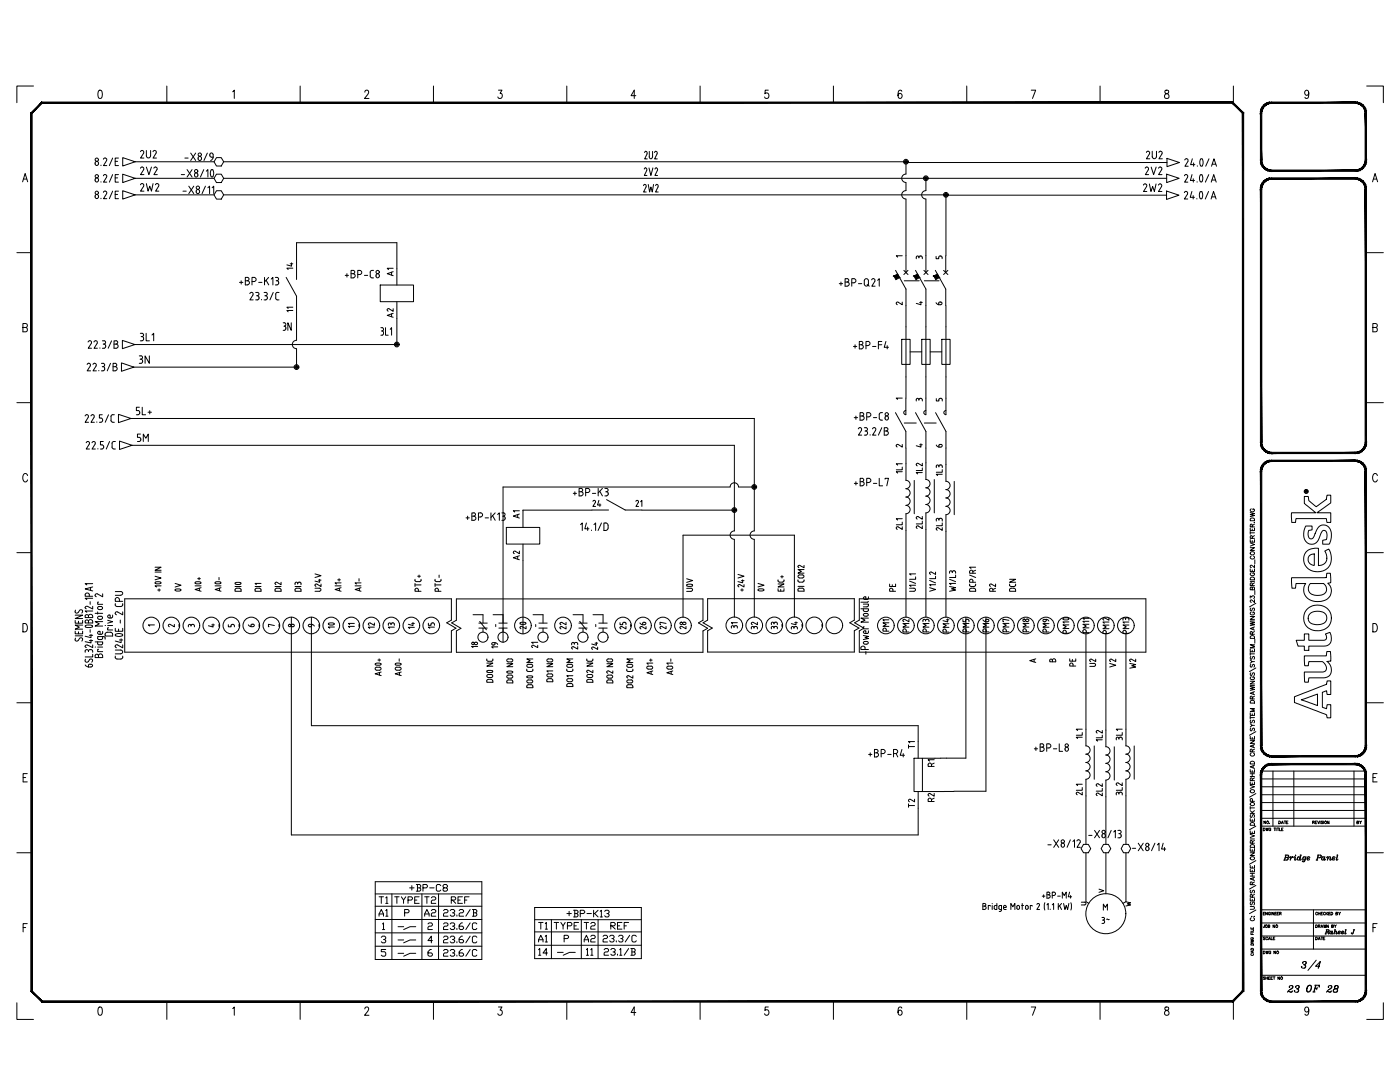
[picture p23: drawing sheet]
<svg xmlns="http://www.w3.org/2000/svg" width="279mm" height="216mm" viewBox="0 0 279 216" stroke-linecap="round" stroke-linejoin="round" font-family="sans-serif">
<defs><g id="words">
<g font-size="5.3">
<text x="49.7" y="119.6" transform="rotate(-90 49.7 119.6)">DI0</text>
<text x="37.7" y="121" transform="rotate(-90 37.7 121)">0V</text>
<text x="154.2" y="121" transform="rotate(-90 154.2 121)">0V</text>
<text x="68.4" y="127.7" transform="rotate(-90 68.4 127.7)">10</text>
<text x="106.5" y="127.4" transform="rotate(-90 106.5 127.4)">20</text>
</g>
<g font-size="4.9">
<text x="27.2" y="39.5">2W2</text>
<text x="227.2" y="39.5">2W2</text>
<text x="139.7" y="119.9" transform="rotate(-90 139.7 119.9)">U0V</text>
<text x="214.8" y="127.7" transform="rotate(-90 214.8 127.7)">PM10</text>
<text x="258.9" y="194.7">3/4</text>
</g>
<g font-size="4.4">
<text x="27.2" y="32.8">2U2</text>
<text x="27.2" y="36">2V2</text>
<text x="227.5" y="36">2V2</text>
<text x="227.9" y="32.8">2U2</text>
<text x="127.7" y="39.5">2W2</text>
<text x="79.7" y="64.6" transform="rotate(-90 79.7 64.6)">A2</text>
<text x="55.7" y="67">3N</text>
<text x="26.8" y="73.7">3N</text>
<text x="26.5" y="84">5L+</text>
<text x="26.5" y="89.3">5M</text>
<text x="200" y="119.2" transform="rotate(-90 200 119.2)">R2</text>
<text x="114.3" y="126.6" transform="rotate(-90 114.3 126.6)">22</text>
<text x="117.1" y="130.9">24</text>
<text x="126.3" y="126.6" transform="rotate(-90 126.3 126.6)">25</text>
<text x="134.8" y="126.6">28</text>
<text x="160.5" y="126.6" transform="rotate(-90 160.5 126.6)">34</text>
<text x="224" y="134.4" transform="rotate(-90 224 134.4)">V2</text>
<text x="180.3" y="150.6">T1</text>
<text x="180.3" y="162.3">T2</text>
<text x="80.8" y="179.2">+BP-C8</text>
<text x="74.8" y="184.1">A1</text>
<text x="84" y="184.1">A2</text>
<text x="222.6" y="185.6" transform="rotate(-90 222.6 185.6)">3~</text>
<text x="106.5" y="186.6">T1</text>
<text x="106.5" y="191.9">14</text>
<text x="109.7" y="186.6">TYPE</text>
<text x="115.7" y="186.6">T2</text>
<text x="116.1" y="191.9">11</text>
<text x="121" y="186.6">REF</text>
<text x="256.1" y="199.3">23</text>
<text x="260" y="199.3">OF</text>
<text x="263.9" y="199.3">28</text>
</g>
<g font-size="4">
<text x="59.6" y="55" transform="rotate(-90 59.6 55)">14</text>
<text x="79.7" y="56.1" transform="rotate(-90 79.7 56.1)">A1</text>
<text x="56.4" y="63.5">11</text>
<text x="185.9" y="90.3">6</text>
<text x="104.8" y="104.8" transform="rotate(-90 104.8 104.8)">A1</text>
<text x="117.5" y="102.3">24</text>
<text x="125.9" y="102.3">21</text>
<text x="104.8" y="112.9" transform="rotate(-90 104.8 112.9)">A2</text>
<text x="179.9" y="119.2" transform="rotate(-90 179.9 119.2)">PE</text>
<text x="203.9" y="119.2" transform="rotate(-90 203.9 119.2)">DCN</text>
<text x="72.7" y="126.6">12</text>
<text x="76.6" y="126.6">13</text>
<text x="80.4" y="126.6">14</text>
<text x="84.7" y="126.6">15</text>
<text x="93.1" y="130.5">18</text>
<text x="100.5" y="130.5" transform="rotate(-90 100.5 130.5)">19</text>
<text x="105.1" y="130.5">21</text>
<text x="116.4" y="130.9" transform="rotate(-90 116.4 130.9)">23</text>
<text x="130.2" y="126.6" transform="rotate(-90 130.2 126.6)">26</text>
<text x="134.1" y="126.6" transform="rotate(-90 134.1 126.6)">27</text>
<text x="145" y="126.6">31</text>
<text x="152.4" y="126.6" transform="rotate(-90 152.4 126.6)">32</text>
<text x="156.3" y="126.6" transform="rotate(-90 156.3 126.6)">33</text>
<text x="178.5" y="127.4" transform="rotate(-90 178.5 127.4)">PM1</text>
<text x="186.6" y="127.4" transform="rotate(-90 186.6 127.4)">PM3</text>
<text x="190.5" y="127.4" transform="rotate(-90 190.5 127.4)">PM4</text>
<text x="198.6" y="127.4" transform="rotate(-90 198.6 127.4)">PM6</text>
<text x="202.5" y="127.4" transform="rotate(-90 202.5 127.4)">PM7</text>
<text x="215.9" y="134.1" transform="rotate(-90 215.9 134.1)">PE</text>
<text x="219.8" y="134.1" transform="rotate(-90 219.8 134.1)">U2</text>
<text x="227.9" y="134.4" transform="rotate(-90 227.9 134.4)">W2</text>
<text x="187.7" y="154.2" transform="rotate(-90 187.7 154.2)">R1</text>
<text x="187.7" y="161.2" transform="rotate(-90 187.7 161.2)">R2</text>
<text x="221.2" y="160.2" transform="rotate(-90 221.2 160.2)">2L2</text>
<text x="225.1" y="159.8" transform="rotate(-90 225.1 159.8)">3L2</text>
<text x="74.8" y="181.3">T1</text>
<text x="78" y="181.3">TYPE</text>
<text x="84" y="181.3">T2</text>
<text x="89.3" y="181.3">REF</text>
<text x="75.1" y="191.9">5</text>
<text x="87.5" y="191.9">23.6/C</text>
<text x="106.5" y="189.1">A1</text>
<text x="115.7" y="189.1">A2</text>
</g>
<g font-size="3.5">
<text x="182" y="52.9">3</text>
<text x="185.9" y="52.9">5</text>
<text x="177.8" y="62.1">2</text>
<text x="182" y="62.1">4</text>
<text x="182" y="90.3">4</text>
<text x="40.6" y="126.3">4</text>
<text x="68.8" y="126.3">11</text>
<text x="204.6" y="133.3">A</text>
<text x="208.5" y="133.3">B</text>
<text x="218.4" y="179.2">V</text>
<text x="223.7" y="182">W</text>
<text x="110.4" y="191.9">-O-</text>
</g>
<g font-size="3.1">
<text x="178.2" y="52.6">1</text>
<text x="182" y="81.1">3</text>
<text x="185.9" y="81.1">5</text>
<text x="177.8" y="90.3">2</text>
<text x="28.6" y="126.3">1</text>
<text x="32.8" y="126.3">2</text>
<text x="36.7" y="126.3">3</text>
<text x="44.8" y="126.3">5</text>
<text x="52.6" y="126.3">7</text>
<text x="56.8" y="126.3">8</text>
<text x="269.9" y="165.5">BY</text>
<text x="214.8" y="181.7">U</text>
<text x="78.7" y="186.6">-O-</text>
<text x="78.7" y="191.9">-O-</text>
</g>
<text font-size="2.6" x="177.8" y="80.8">1</text>
</g></defs>
<g fill="none" stroke="#000" stroke-width=".2">
<path d="M6.7 17.2h-3.3v3.3M19.7 18.1l.3-.1a1.08 1.08 0 0 1 0 1.6h-.1a1.2 1.2 0 0 1-.2-1.5zM33.3 17.2v3.3M46.4 18.3l.4-.3v1.6M59.9 17.2v3.3M72.8 18.4l.3-.4h.2l.3 .3-.2 .6-.7 .7h.9M86.5 17.2v3.3M99.5 18h.7l-.4 .6a.49 .49 0 0 1 .4 .8 .49 .49 0 0 1-.8-.1M113.1 17.2v3.3M126.9 19.1h-1l.7-1.1v1.6M139.7 17.2v3.3M153.3 18h-.6v.7a.5 .5 0 0 1 .6 .1 .5 .5 0 0 1 0 .6 .5 .5 0 0 1-.6 .1l-.1-.2"/>
<path d="M166.3 17.2v3.3M180 18.2l-.4-.2a1.08 1.08 0 0 0 0 1.6 .48 .48 0 0 0 .4-.5 .48 .48 0 0 0-.6-.4l-.2 .4M192.9 17.2v3.3M205.8 18h.9l-.6 1.6M219.5 17.2v3.3M232.5 18.1v.4a.67 .67 0 0 1 .7 .4 .67 .67 0 0 1 0 .7 .53 .53 0 0 1-.8-.4 .53 .53 0 0 1 .6-.6l.2-.4a.45 .45 0 0 0-.7-.1zM246.1 17.2v3.3M261.2 18.5l-.2 .4a.47 .47 0 0 1-.6-.4 .47 .47 0 0 1 .6-.4 1.2 1.2 0 0 1-.2 1.5h-.3l-.1-.2M272.8 17.2h3.3v3.3M4.5 36.3l.5-1.7 .5 1.7M4.7 35.7h.6M19 36a.33 .33 0 0 0 .3 .3 .33 .33 0 0 0 .3-.3"/>
<path d="M19 36a.37 .37 0 0 1 .3-.5 .37 .37 0 0 1 .4 .5M20.2 33h.1M20.2 36.3h.1M20.2 39.6h.1M21 31.5l-.4 .3M21 34.8l-.4 .3M21 38.1l-.4 .3M21 31.5a.33 .33 0 0 1 .3 .5l-.6 1h.6M21 34.8a.33 .33 0 0 1 .3 .5l-.6 1h.6M21 38.1a.33 .33 0 0 1 .3 .5l-.6 1h.6M22.5 31.5l-.7 1.5M22.5 34.8l-.7 1.5"/>
<path d="M22.5 38.1l-.7 1.5M23 32.2h.5M23 35.5h.5M23 38.8h.5M23.6 31.5h-.6v1.5h.6M23.6 34.8h-.6v1.5h.6M23.6 38.1h-.6v1.5h.6M24.5 31.5l2.5 .8-2.5 .8zM24.5 34.8l2.5 .8-2.5 .8zM24.5 38.1l2.5 .8-2.5 .8zM27 32.3h15.7M27 35.6h15.7"/>
<path d="M27 38.9h15.7M36.2 34.8h.6M36.5 38.1h.7M36.9 31.5h.6M37.3 33.8l1 1.5M37.7 37.1l1 1.5M38.1 30.5l1 1.5M38.3 33.8l-1 1.5M38.7 37.1l-1 1.5M38.8 35a.33 .33 0 0 0 .3 .3 .33 .33 0 0 0 .4-.3M39.1 30.5l-1 1.5M39.5 34.8a.34 .34 0 0 0-.5-.3 .34 .34 0 0 0-.2 .5"/>
<path d="M39.5 34.8v.2M39.5 31.7a.33 .33 0 0 0 .4 .3 .33 .33 0 0 0 .3-.3M39.5 31.7a.37 .37 0 0 1 .4-.5 .37 .37 0 0 1 .3 .5M40.7 33.8l-.7 1.5M41 37.1l-.7 1.5M41.2 34.2l.3-.4v1.5M41.4 30.5l-.7 1.5M41.5 37.5l.3-.4v1.5M41.9 30.9a.33 .33 0 0 1 .3-.4 .33 .33 0 0 1 .3 .4M41.9 31l.3 .3M41.9 30.9v.1M42.2 31.4h.3"/>
<path d="M42.3 37.5l.4-.4v1.5M42.5 33.9a1.41 1.41 0 0 1 0 1.3M42.5 33.9l-.2-.1a.98 .98 0 0 0 0 1.5l.2-.1M42.5 30.9a.94 .94 0 0 1-.5 1.1M43.2 31.5h1l.4 .8-.4 .8h-1l-.5-.8zM43.2 34.8h1l.4 .8-.4 .8h-1l-.5-.8zM43.2 38.1h1l.4 .8-.4 .8h-1l-.5-.8zM44.6 32.3h136.2M44.6 35.6h188.2M44.6 38.9h144.2M128.6 30.4l.1-.1 .3-.1 .1 .5M128.8 33.5l.3 .3-.5 1.2h.5"/>
<path d="M128.8 33.5l-.2 .2M129.1 30.7l-.4 1h.5M129.5 33.5l.4 1.5 .4-1.5M129.6 30.2v1.1l.3 .4 .3-.2v-1.3M130.9 30.2l-.3 .2M130.9 30.2l.2 .2v.3M131 33.5l.2 .3-.5 1.2h.5M131 33.5l-.3 .2M131.1 30.7l-.5 1h.6M180.5 32.4h52.4M180.8 32.3v2.4a.84 .84 0 0 0-.8 .9 .84 .84 0 0 0 .8 .8v1.6a.84 .84 0 0 0-.8 .9 .84 .84 0 0 0 .8 .8v14.7M184.8 38a.84 .84 0 0 0-.9 .9 .84 .84 0 0 0 .9 .8"/>
<path d="M184.8 35.6v2.4M184.8 39.7v14.7M188.7 38.9h44.1M188.8 38.9v12.1M232.8 38.1l2.5 .8-2.5 .9zM232.8 34.8l2.5 .8-2.5 .8zM232.9 31.6l2.5 .8-2.5 .9zM236.4 31.9l.2-.2a.33 .33 0 0 1 .4 .1 .33 .33 0 0 1 .1 .4M236.7 38.2a.33 .33 0 0 1 .3 .5l-.6 1h.6M236.7 38.2l-.3 .2M236.7 34.8a.33 .33 0 0 1 .3 .5M236.7 34.8l-.3 .3"/>
<path d="M237 35.3l-.6 1h.7M237.1 32.2l-.6 1h.6M237.9 38.2l-.4 1.2h.9M237.9 34.8l-.3 1.2h.8M238 31.7l-.4 1.2h.9M238.1 39v.7M238.1 35.7v.6M238.2 32.5v.7M238.9 39.6v.1M238.9 36.3h.1M239 33.1v.1M239.5 38.3l.2-.1a1 1 0 0 1 0 1.5l-.2-.1a1.41 1.41 0 0 1 0-1.3z"/>
<path d="M239.5 34.9a1.41 1.41 0 0 0 0 1.3M239.6 34.9a.84 .84 0 0 1 .1 1.4l-.1-.1M239.6 31.7a1.41 1.41 0 0 0 0 1.4M239.6 31.7h.1a.87 .87 0 0 1 .1 1.5l-.2-.1M241.2 38.2l-.7 1.5M241.2 34.8l-.6 1.5M241.3 31.7l-.7 1.5M241.7 39.7l.5-1.5 .5 1.5M241.7 36.3l.5-1.5 .5 1.5M241.8 33.2l.5-1.5 .5 1.5M241.9 39.3h.6M241.9 35.9h.7"/>
<path d="M241.9 32.8h.7M248.1 22.6v11.6M273.9 36.3l.5-1.7 .5 1.7M274.1 35.7h.6M3.4 50.4h2.9M47.8 56.3h.7M48.1 56v.7M49 56h.4M49.4 56a.41 .41 0 0 1 .4 .4 .41 .41 0 0 1-.4 .4M49.4 56a.33 .33 0 0 0 .3-.3 .33 .33 0 0 0-.3-.3h-.4v1.5h.4M49.9 58.6l.2-.2a.33 .33 0 0 1 .3 0 .33 .33 0 0 1 .1 .4M50.3 56.2h.4a.41 .41 0 0 0 .4-.4 .41 .41 0 0 0-.4-.4h-.4v1.5"/>
<path d="M50.5 58.9l-.6 .9h.6M51 58.4h.4M51 59.8h.4M51.2 59h.2M51.4 58.3a.33 .33 0 0 1 .3 .4 .33 .33 0 0 1-.3 .3M51.4 59l.3 .3M51.6 56.3h.7M51.7 59.4l-.1 .3-.2 .1M52.2 59.8h.1M52.7 58.4h.3M52.8 55.4v1.5M52.9 59l.3 .1 .1 .2"/>
<path d="M53 58.3a.33 .33 0 0 1 .3 .4 .33 .33 0 0 1-.3 .3M53.1 55.9l.5 1M53.3 59.5l-.1 .3h-.5M53.4 59.4v.1M53.6 55.4l-.8 .9M54.1 55.7l.4-.3v1.5M54.5 58.4l-.6 1.4M54.9 56.9h.4M54.9 55.4h.4M55.4 58.3l-.2 .1a1.36 1.36 0 0 0-.1 1.3l.3 .1M55.4 58.4h.3M55.6 56.5l-.3 .3"/>
<path d="M55.6 56.3v.2M57.1 55.4l2.1 3.7M59.2 52.5v-4.1h20v5.1M68.9 54.9h.7M69.2 54.6v.7M70.1 54.6h.4M70.5 54.6a.41 .41 0 0 1 .4 .4 .41 .41 0 0 1-.4 .4M70.5 54.6a.33 .33 0 0 0 .3-.3 .33 .33 0 0 0-.3-.3h-.4v1.5h.4M71.4 54.8h.4a.41 .41 0 0 0 .4-.4 .41 .41 0 0 0-.4-.4h-.4v1.5M72.7 54.9h.7M74.3 55.5h.2M74.5 54h-.4a1.34 1.34 0 0 0-.2 1.3l.3 .1"/>
<path d="M75.7 54.9a.34 .34 0 0 0-.4-.3 .34 .34 0 0 0-.2 .5 .32 .32 0 0 0 .3 .3 .32 .32 0 0 0 .3-.3M75.9 56.9h6.6v3.3h-6.6zM167.5 56.6h.7M167.8 56.3v.6M168.7 56.3h.4M169.1 56.3a.41 .41 0 0 1 .4 .4 .41 .41 0 0 1-.4 .4M169.1 56.3a.33 .33 0 0 0 .3-.4 .33 .33 0 0 0-.3-.3h-.4v1.5h.4M170 56.4h.4M170.4 55.6a.41 .41 0 0 1 .4 .4 .41 .41 0 0 1-.4 .4M170.4 55.6h-.4v1.5M171.3 56.6h.7M172.5 55.8a.41 .41 0 0 1 .5-.2 .41 .41 0 0 1 .3 .4v.7a.41 .41 0 0 1-.4 .4 .41 .41 0 0 1-.4-.4z"/>
<path d="M173.1 56.8l.4 .3M174 55.8v-.1a.34 .34 0 0 1 .5 0 .34 .34 0 0 1 .1 .4M174.6 56.1l-.6 1h.6M175.2 55.9l.3-.3v1.5M178.7 54l2.1 3.7v21.7M180.4 54l.8 .8M180.5 56h3M181.2 54l-.8 .8M182.7 54l2.1 3.7v25.1M184.4 54l.8 .8M184.5 56h2.9M185.2 54l-.8 .8"/>
<path d="M186.7 54l2 3.7v3.3M188.3 54l.9 .8M188.7 51v3.4M189.2 54l-.9 .8M272.8 50.4h3.3M4.6 65.3h.7l.1-.6-.3-.1h-.5v1.6h.5a.45 .45 0 0 0 .4-.4 .45 .45 0 0 0-.4-.5M17.4 72.7l.1-.1a.34 .34 0 0 1 .4 0 .34 .34 0 0 1 .1 .4l-.6 1h.7M17.9 68l-.3 .2M17.9 68a.33 .33 0 0 1 .3 .5l-.6 1h.7M18.6 72.7v-.1a.34 .34 0 0 1 .5 0 .34 .34 0 0 1 .1 .4M18.7 68.2l.2-.2a.34 .34 0 0 1 .4 .1 .34 .34 0 0 1 .1 .4M19.2 73l-.6 1h.6"/>
<path d="M19.4 68.5l-.6 1h.6M19.7 73.9v.1M19.9 69.4v.1M20.2 72.5h.4a.33 .33 0 0 1 .3 .3 .33 .33 0 0 1-.3 .4 .42 .42 0 0 1 .3 .4 .42 .42 0 0 1-.3 .4h-.4M20.4 73.2h.2M20.4 68h.4a.33 .33 0 0 1 .3 .3 .33 .33 0 0 1-.3 .3M20.6 68.7h.2M20.8 68.7l.2 .1 .1 .4-.2 .2-.5 .1M22.1 72.5l-.7 1.5M22.3 68l-.7 1.5M22.6 72.5h.4a.33 .33 0 0 1 .3 .3 .33 .33 0 0 1-.3 .4 .41 .41 0 0 1 .4 .4 .41 .41 0 0 1-.4 .4h-.4zM22.6 73.2h.4"/>
<path d="M22.8 68.7h.4M23.2 68a.34 .34 0 0 1 .3 .3 .34 .34 0 0 1-.3 .4 .41 .41 0 0 1 .4 .4 .41 .41 0 0 1-.4 .4M23.2 68h-.4v1.5h.4M24.2 72.4l2.5 .9-2.5 .8zM24.4 67.9l2.5 .8-2.5 .9zM26.7 73.3h32.3M28 66.5h.3a.33 .33 0 0 1 .4 .3 .33 .33 0 0 1-.4 .4M28.2 67.2h.1M28.3 67.2a.42 .42 0 0 1 .4 .4 .42 .42 0 0 1-.4 .4h-.3M29.2 66.5v1.5h.6M30.3 66.8l.4-.3v1.5M59.2 67.9a.84 .84 0 0 0-.9 .8 .84 .84 0 0 0 .9 .9"/>
<path d="M59.2 69.6v3.7M76 66.9h.3M76.3 66l.2 .4v.3l-.2 .2M76.9 65.4v1.5h.6M77.9 65.7l.2-.3v1.5M79.2 63.5v5.2h-52.3M170.3 69.1h.7M170.6 68.8v.7M171.9 68.1a.33 .33 0 0 1 .3 .3 .33 .33 0 0 1-.3 .4M171.9 68.1h-.4v1.5h.4a.41 .41 0 0 0 .4-.4 .41 .41 0 0 0-.4-.4h-.4M173.2 68.1a.41 .41 0 0 1 .4 .4 .41 .41 0 0 1-.4 .4l-.4 .1M173.2 68.1h-.4v1.5"/>
<path d="M174.1 69.1h.7M175.3 68.8h.7M176 68.1h-.7v1.5M176.8 68.1l-.3 1.2h.8M177.1 69v.6M180 67.7h1.6v5h-1.6zM180.8 79.4v3.4M181.6 70.2h2.4M184 67.7h1.6v5h-1.6zM185.6 70.2h2.4M186.8 60.4l.5 .4M187.7 60.8a.31 .31 0 0 0 .2-.4 .31 .31 0 0 0-.3-.2 .31 .31 0 0 0-.3 .3v.3h.4"/>
<path d="M188 67.7h1.6v5h-1.6zM188.8 61v21.8M274 65.3h.7l.1-.6-.2-.1h-.6v1.6h.6a.45 .45 0 0 0 .3-.4 .45 .45 0 0 0-.3-.5M3.4 80.3h2.9M5.5 94.9a.49 .49 0 0 0-.6-.4 .49 .49 0 0 0-.3 .6v.4a.49 .49 0 0 0 .3 .7 .49 .49 0 0 0 .6-.4M17 83l.2-.2a.33 .33 0 0 1 .4 0 .33 .33 0 0 1 0 .4M17.5 88.1a.33 .33 0 0 1 .3 .5l-.6 1h.7M17.5 88.1l-.3 .3M17.6 83.3l-.6 1h.7M18.2 83l.1-.2a.33 .33 0 0 1 .4 0 .33 .33 0 0 1 .1 .4M18.4 88.4l.2-.3a.33 .33 0 0 1 .3 .1 .33 .33 0 0 1 .1 .4M18.8 83.3l-.6 1h.6"/>
<path d="M19 88.6l-.6 1h.6M19.3 84.2v.1M19.5 89.5v.1M19.8 84.3h.4M20 89.6h.4M20.4 82.8h-.6v.6l.5 .1 .2 .2M20.5 83.9l-.4 .3M20.5 83.8v.1M20.6 88.1h-.6v.7h.5l.2 .3M20.7 89.2l-.3 .4M20.7 89.1v.2M21.7 82.8l-.7 1.5"/>
<path d="M21.9 88.1l-.7 1.5M22.5 82.7l-.2 .1a1.36 1.36 0 0 0-.1 1.3l.3 .1M22.5 84.3h.3M22.5 82.8h.3M22.7 88.1h-.2a1.34 1.34 0 0 0-.1 1.3l.3 .2M22.7 89.6h.3M22.7 88.1h.3M23.6 82.7l2.5 .8-2.5 .8zM23.9 88l2.5 .9-2.5 .8zM26.1 83.5h124.4v22.4a.84 .84 0 0 0-.8 .9 .84 .84 0 0 0 .8 .8v15.5M26.4 88.9h120.2l-.1 17a.84 .84 0 0 0-.8 .9 .84 .84 0 0 0 .8 .8l.1 15.5M114.4 98.4h.7"/>
<path d="M114.7 98.1v.7M115.6 97.5h.4a.33 .33 0 0 1 .3 .3 .33 .33 0 0 1-.3 .3 .41 .41 0 0 1 .4 .4 .41 .41 0 0 1-.4 .4l-.4 .1zM115.6 98.1h.4M117.3 98.3a.41 .41 0 0 0 .4-.4 .41 .41 0 0 0-.4-.4h-.4v1.5M119.4 97.5v1.5M120.2 97.5l-.8 .9M120.7 97.5h.3a.33 .33 0 0 1 .4 .3 .33 .33 0 0 1-.4 .3M121.1 99.7l3.7 2.1M145.7 97.2a.84 .84 0 0 1 .8-.9 .84 .84 0 0 1 .9 .9M145.7 97.2h-45.3v31M147.4 97.2h3.1M170.5 83.3h.7"/>
<path d="M170.5 96.5h.7M170.8 83v.7M170.8 96.1v.7M171.3 85.6l.2-.2a.33 .33 0 0 1 .4 0 .33 .33 0 0 1 0 .4M171.6 83h.5M171.7 96.1h.4M171.9 85.9l-.6 .9h.7M172.1 82.3a.33 .33 0 0 1 .3 .4 .33 .33 0 0 1-.3 .3 .41 .41 0 0 1 .4 .4 .41 .41 0 0 1-.4 .4M172.1 95.4a.33 .33 0 0 1 .3 .4 .33 .33 0 0 1-.3 .3 .41 .41 0 0 1 .4 .4 .41 .41 0 0 1-.4 .4M172.1 82.3h-.5v1.5h.5M172.1 95.4h-.4v1.5h.4M172.5 85.3h.3"/>
<path d="M172.5 86.8h.3M172.6 86h.2M172.8 85.3a.33 .33 0 0 1 .3 .4 .33 .33 0 0 1-.3 .3M172.8 86l.3 .2v.3l-.3 .3M173 83.2h.4a.41 .41 0 0 0 .4-.4 .41 .41 0 0 0-.4-.5h-.4v1.5M173 96.3h.4M173.4 96.3a.41 .41 0 0 0 .4-.4 .41 .41 0 0 0-.4-.5h-.4v1.5M173.7 86.7v.1M174.1 85.6l.2-.2a.33 .33 0 0 1 .4 0 .33 .33 0 0 1 0 .4M174.3 83.3h.7M174.3 96.5h.7M174.8 85.9l-.7 .9h.7"/>
<path d="M175.5 95.4v1.5h.6M175.8 82.3l-.3 .2v.2v.9l.3 .2M175.9 83.8h.2M175.9 82.3h.2M176 85.3l-.7 1.5M176.6 83.5a.33 .33 0 0 0 .4 .3 .33 .33 0 0 0 .3-.3M176.6 83.5a.36 .36 0 0 1 .4-.5 .36 .36 0 0 1 .3 .5M176.6 95.6v-.2h.7l-.3 1.5M176.9 85.3a.33 .33 0 0 1 .3 .4 .33 .33 0 0 1-.3 .3M176.9 85.3h-.4v1.5h.4a.41 .41 0 0 0 .4-.4 .41 .41 0 0 0-.4-.4h-.4M178.7 82.3l2.1 3.8v3.3M180.1 94.1h-1.2l.2 .3"/>
<path d="M180.1 93.2v.5h-1.2M180.1 92.5h-1.2l.2 .3M180.5 84.4h2.4M180.8 81.9a.41 .41 0 0 0-.4 .4 .41 .41 0 0 0 .4 .4M180.8 89.4v6.4a.84 .84 0 0 1 .8 .9 .84 .84 0 0 1-.8 .8 .84 .84 0 0 1 .8 .9 .84 .84 0 0 1-.8 .8 .83 .83 0 0 1 .8 .8 .83 .83 0 0 1-.8 .8 .84 .84 0 0 1 .8 .9 .84 .84 0 0 1-.8 .8v20.6M182.5 95.9v6.6M182.7 82.3l2.1 3.8M183.3 92.5l-.4 .1 .2 .4M184.1 94.3h-1.2l.2 .3M184.1 93.4v.5h-1.2M184.1 92.4v.6l-.8-.5M184.5 84.4h2.3"/>
<path d="M184.8 81.9a.41 .41 0 0 0-.4 .4 .41 .41 0 0 0 .4 .4M184.8 95.7a.83 .83 0 0 1 .8 .8 .83 .83 0 0 1-.8 .8 .84 .84 0 0 1 .8 .9 .84 .84 0 0 1-.8 .8 .84 .84 0 0 1 .8 .8 .84 .84 0 0 1-.8 .9 .84 .84 0 0 1 .8 .8 .84 .84 0 0 1-.8 .8M184.8 89.4v6.3M186.5 95.7v6.6M186.7 82.3l2.1 3.8M186.9 93.3v-.4l.2-.1 .3 .2 .1-.2h.4l.1 .5M187.4 93v.2M188 94.6h-1.1l.2 .3M188 93.7v.5h-1.1M188.8 81.9a.41 .41 0 0 0-.4 .4 .41 .41 0 0 0 .4 .4M188.8 89.4v6.6a.83 .83 0 0 1 .8 .9 .83 .83 0 0 1-.8 .8 .84 .84 0 0 1 .8 .8 .84 .84 0 0 1-.8 .9 .84 .84 0 0 1 .8 .8 .84 .84 0 0 1-.8 .8 .84 .84 0 0 1 .8 .9 .84 .84 0 0 1-.8 .8v20.4M190.4 96.1v6.6"/>
<path d="M260.3 99.1h.1a.52 .52 0 0 1 .5-.1 .52 .52 0 0 1 .3 .6v.3l1.1 .9a.39 .39 0 0 0 .3 .3 .39 .39 0 0 0 .4-.2l.9-.7a1.24 1.24 0 0 0 .9-1v-.4h.8v1.6l-2.8 1.9h2.8v1.9h-.8l-.1-.7h-6.1v.7h-.8l-.1-1.9h4.9l-1.7-1.3a.97 .97 0 0 1-.6-1.3zM260.5 98h.2l.2-.1-.2 .2 .2 .1h-.4zM260.5 98l.2 .1zM272.8 80.3h3.3M274.9 94.9a.49 .49 0 0 0-.6-.4 .49 .49 0 0 0-.4 .6v.4a.49 .49 0 0 0 .4 .7 .49 .49 0 0 0 .6-.4M3.4 110.3h2.9M17.8 119v-.4a.42 .42 0 0 0-.4-.3 .42 .42 0 0 0-.4 .4v.3h1.5M18.1 117.2v.6M18.5 119.4h-1.5l.3 .3M18.5 117.1l-1.5 .4 1.5 .4M18.5 116.5h-1.5l.3 .2M19 118.8l.2 .3"/>
<path d="M19.5 118.5a.33 .33 0 0 0-.5 .3M20.5 118.5v.6l-1-.6M23 118h1.1a.37 .37 0 0 1 .4 .4 .37 .37 0 0 1-.4 .4M23 118.8h1.1M23.8 119.6a.4 .4 0 0 0-.4-.4 .4 .4 0 0 0-.4 .4v.4h1.5M23.8 119.6v.4M24.9 119.5h65.2v4.2l-.9 .6 1.8 1-.9 .6v4.2h-65.2zM30.9 115l1.3 .3-1.3 .4M30.9 113.2h1.3l-1.3 .6h1.3M30.9 114.2h1.3M31 116.4l.5 .1 .6-.1M31 116.2l.5-.1 .6 .1"/>
<path d="M31 116.2v.2M31.5 117.7h.5M32.2 116.9h-1.3l.3 .2M38.9 116.9h1.2M39 116.4l.5 .1 .5-.1M39 116.2l.5-.1 .5 .1M39.5 115.5h.5M39.7 115.2v.5M39.8 117.4v.5M40 116.2v.2M40.1 117.3l-1.2 .3 1.2 .4M42.9 116.9h1.2"/>
<path d="M43 116.2v.2M43 116.4l.5 .1 .5-.1M43 116.2l.5-.1 .5 .1M44.1 117.3l-1.2 .3 1.2 .4M50.9 117h1.2M51.3 117.4h.6l.2 .6h-1.2v-.3M52.1 116.4h-1.2l.3 .3M54.9 117h1.2M55.3 117.4l-.4 .1v.5h1.2l-.2-.6h-.6M55.3 116.2l-.4 .1 .2 .3M56.1 116.2v.5l-.8-.5M58.9 117h1.2"/>
<path d="M58.9 117.5l.3-.1h.7l.2 .6h-1.2zM59.4 116.4v.1M59.4 116.4l-.2-.2h-.2l-.1 .5M59.7 116.2l-.3 .2M59.7 116.2h.1M59.8 116.2h.2l.1 .5M62.9 117.4h.8a.31 .31 0 0 1 .4 .3 .31 .31 0 0 1-.4 .3h-.8M62.9 114.5l1.2 .4-1.2 .3M63.3 116.6h-.4l.2 .4M63.5 115.8h.6M63.8 115.6v.6l-.9-.2M64.1 116.5v.5l-.8-.4"/>
<path d="M66.9 116.9h1.2M67.4 115.7h.5M67.7 115.5v.5M67.7 117.4v.5M68.1 117.3l-1.2 .3 1.2 .4M68.1 116.3h-1.2l.2 .2M70.9 116.9h1.2M71.6 115.5v.5M71.7 117.4v.5M72.1 117.3l-1.2 .3 1.2 .4M72.1 116.3h-1.2l.2 .2M82.8 115.6l.2 .4 .7 .1 .3-.2v-.3"/>
<path d="M82.8 116.7h1.2M82.8 116.4v.6M83.4 115h.5M83.5 117.7a.33 .33 0 0 0-.4-.3 .33 .33 0 0 0-.3 .3v.3h1.2M83.5 117.7v.3M83.6 114.7v.5M86.8 115.6l.2 .4 .7 .1 .3-.2v-.3M86.8 116.7h1.2M86.8 116.4v.6M87.5 118v-.3a.33 .33 0 0 0-.4-.3 .33 .33 0 0 0-.3 .3v.3h1.2M87.6 114.7v.5M91.1 119.5h49.2v4.3l-.9 .5 1.8 1.1-.9 .5v4.3h-49.2v-4.3l.9-.5-1.9-1.1 1-.5z"/>
<path d="M93 103.3h.7M93.3 103v.7M94.2 103h.4M94.6 102.3a.34 .34 0 0 1 .3 .4 .34 .34 0 0 1-.3 .3 .41 .41 0 0 1 .4 .4 .41 .41 0 0 1-.4 .4M94.6 102.3h-.4v1.5h.4M95.5 103.2h.4M95.9 103.1a.4 .4 0 0 0 .4-.4 .4 .4 0 0 0-.4-.4h-.4v1.5M96.8 103.3h.7M98 102.3v1.5M98.3 102.9l.5 .9M98.8 102.3l-.8 1M99.3 102.7l.4-.4v1.5"/>
<path d="M100.2 103.8h.3M100.2 102.3h.3M101 105.2h6.7v3.4h-6.7zM104.4 111.9v14.6M104.4 101.8h13.7M115.9 104.7l.3-.3v1.5M117 104.4l-.3 1.1h.8M117.3 105.2v.7M118 105.8v.1M118.5 104.7l.4-.3v1.5M120 104.4l-.6 1.5M121.3 105.4l-.2 .4h-.2"/>
<path d="M121.3 104.8l-.2-.4h-.6v1.5h.4M121.4 104.8v.6M128.1 101.8h18.5M141.2 119.5h29.3v4.2l-.9 .6 1.8 1-.9 .6v4.2h-29.3v-4.2l1-.6-1.9-1 .9-.6zM147.3 114.6l1.2 .4-1.2 .3M147.7 116.7h-.4l.2 .4M147.8 117.7h.6M148 115.9h.5M148.2 115.7v.6l-.9-.2M148.5 116.6v.5l-.8-.4M155.3 117.5v.5h1.2v-.5M155.3 116.5h1.2l-1.2 .6h1.2"/>
<path d="M155.8 115.1h.5M156.1 114.9v.4M156.5 115.7l-.2 .4-.7 .1M159.3 115.7a.33 .33 0 0 0 .3 .5l.7-.1 .2-.4M159.3 117h1.2M159.6 115.3a.31 .31 0 0 1-.3-.3 .31 .31 0 0 1 .3-.3h.5a.3 .3 0 0 1 .3 .3 .3 .3 0 0 1-.3 .3M159.6 115.3h.5M160.1 117.3l.3 .2 .1 .5h-1.2l.1-.6h.7M160.5 113.6h-1.2l.6 .4-.6 .4h1.2M160.5 112.8v.5l-1.1-.5-.1 .2 .2 .3M171.5 119.5h57.2v10.6h-57.2v-4.2l.9-.6-1.8-1 .9-.6zM172.8 119.6v-.5l-.5 .1 .2 .4h.6"/>
<path d="M173.3 119.4l-.3 .2M173.3 119.1v.3M179.3 105.1h-.3a.29 .29 0 0 0 .1 .5M180.1 105.1v.5l-.8-.4M180.1 104.2v.5h-1.2M180.1 103.5h-1.2l.2 .3M181.5 117.4h.9M181.5 118h.9M181.5 116l1.2 .4M182.4 117.4a.31 .31 0 0 1 .3 .3 .31 .31 0 0 1-.3 .3M182.7 116.8h-1.2l.3 .2M182.7 115.1v.5h-1.2"/>
<path d="M182.7 114.5h-1.2l.3 .2M184.1 104.9v.6l-1-.6-.2 .3 .2 .2M184.1 104v.5h-1.2M184.1 103.1v.5l-1-.5-.2 .2 .2 .3M184.8 102.3v20.8M185.5 117.3l1.2 .3-1.2 .4M185.5 115.8l1.2 .5M185.9 114.2l-.4 .1 .2 .3M186.7 116.7h-1.2l.3 .2M186.7 115v.5h-1.2M186.7 114.2v.4l-.8-.4M186.9 104v-.4l.2-.2 .3 .3 .1-.2h.4l.1 .5"/>
<path d="M186.9 105.5l.2 .3M187.4 103.7v.1M188 105.3v.5l-.9-.5-.3 .2M188 104.4v.5h-1.1M189.5 117l1.2 .3-.8 .2 .8 .2-1.2 .3M189.5 115.6l1.2 .5M190 114.1l-.2-.2-.2 .1-.1 .4M190 114.1a.34 .34 0 0 1 .4-.2 .34 .34 0 0 1 .3 .2v.3M190.1 114.2v.1M190.7 116.4h-1.2l.3 .3M190.7 114.7v.5h-1.2M193.5 116.5v.4l.3 .1"/>
<path d="M193.5 114.1v.3h1.2M193.5 114.7l1.2 .5M193.5 114.1a.33 .33 0 0 1 .3-.3 .33 .33 0 0 1 .4 .3M193.8 117h.6M193.9 117.4l-.4 .1v.5h1.2v-.3M193.9 117.4h.6l.2 .3M194.2 116.2v-.3a.33 .33 0 0 0-.4-.3 .33 .33 0 0 0-.3 .3v.3h1.2M194.2 114.1v.3M194.7 116.7l-.3 .3M194.7 113.2h-1.2l.3 .2M194.7 116.5v.3M194.7 113.8l-.5 .2"/>
<path d="M249.5 119.3v-.4l.3 .2a.28 .28 0 0 1 .5-.2 .28 .28 0 0 1-.1 .5M249.5 113.5v.5h.9v-.5M249.5 109.3h.9l-.9 .5h.9M249.5 108.3l.9 .3-.9 .4M249.5 107.7v.5h.9v-.5M249.5 105.4v.5h.9v-.5M249.5 102.3l.9 .2-.9 .2 .9 .2-.9 .2M249.5 106v.6M249.5 116h.9M249.5 106.3h.9M249.6 115.3a.47 .47 0 0 1 .8 .1v.3h-.9zM249.6 110.2a.39 .39 0 0 1 .5-.1 .39 .39 0 0 1 .1 .5 .41 .41 0 0 1-.5 .1 .41 .41 0 0 1-.1-.5z"/>
<path d="M249.6 103.5a.46 .46 0 0 1 .5-.1 .46 .46 0 0 1 .3 .5h-.9zM249.7 114.3a.3 .3 0 0 0-.2 .3 .3 .3 0 0 0 .3 .3h.2a.3 .3 0 0 0 .4-.3 .3 .3 0 0 0-.4-.3v.2M249.7 111a.3 .3 0 0 0-.2 .3 .3 .3 0 0 0 .3 .2h.2a.3 .3 0 0 0 .4-.2 .3 .3 0 0 0-.3-.3M249.7 101.5a.3 .3 0 0 0-.2 .4 .3 .3 0 0 0 .3 .2h.2a.3 .3 0 0 0 .4-.3 .3 .3 0 0 0-.4-.3v.2M249.9 117.3l.2-.2 .3 .2v.4h-.9l.1-.5h.3v.5M249.9 116.9v-.5l-.2-.1-.2 .2v.4h.9M249.9 107.4v-.4l-.3-.1-.1 .5h.9M249.9 105.1v-.5h-.3l-.1 .5h.9M249.9 105.6v.3M249.9 107.9v.3M249.9 113.7v.3M250.3 104.2v.1"/>
<path d="M250.4 119.7v.5l-.7-.5-.2 .3 .2 .2M250.4 112.7v.6l-.7-.5-.2 .3 .2 .1M250.4 116.3l-.5 .3M250.4 106.9l-.5 .2M250.4 104.6l-.5 .3M250.4 111.7v.8M250.4 117.8v.8M257.8 115.3h6.9l.1-.9h.7l.1 1.9-.6 .1a2.08 2.08 0 0 1 .5 2.4 2.08 2.08 0 0 1-2.1 1.2 2.5 2.5 0 0 1-3.1-3l.3-.6h-1.9l-.1 1h-.8zM260.6 105h1.3v.7h-.2a.56 .56 0 0 0-.6 .2 .56 .56 0 0 0-.1 .7 .67 .67 0 0 0 .3 .7 .67 .67 0 0 0 .8 0l.3-.6a2.44 2.44 0 0 1 1.4-1.9 1.75 1.75 0 0 1 1.9 2.2v.3a1.4 1.4 0 0 1-.5 1.3h-1.2v-.8h.1a.64 .64 0 0 0 .7-.2 .64 .64 0 0 0 0-.7 .74 .74 0 0 0-.8-1l-.4 .6a2.46 2.46 0 0 1-1.3 2 1.76 1.76 0 0 1-2.1-2.3zM260.6 110.2a2.78 2.78 0 0 1 2.5-.7v3.3a1.64 1.64 0 0 0 1.6-.9 1.64 1.64 0 0 0-.3-1.8v-.2l.8-.3a2.81 2.81 0 0 1-1.2 4.3 2.81 2.81 0 0 1-3.8-2.3l.1-.8zM261.3 110.8l1-.3v2.3a1.14 1.14 0 0 1-1.1-.7 1.14 1.14 0 0 1 .1-1.3zM261.5 116.5l1.7-.1a1.18 1.18 0 0 1 1.5 1 1.18 1.18 0 0 1-1.2 1.4h-.2a1.68 1.68 0 0 1-2.2-1.2l.1-.5z"/>
<path d="M272.8 110.3h3.3M4.6 124.4a.89 .89 0 0 1 .9 .6 .89 .89 0 0 1-.3 1l-.6 .1zM15 125.9v.6h1.5v-.6M15 123.8v.6h1.5v-.6M15 122.7h1.5l-1.5 .7h1.5M15 126.9h1.5M15.1 127.3a.37 .37 0 0 0 .1 .6l.4-.1 .3-.4M15.1 121.7a.37 .37 0 0 0 .1 .6l.4-.1 .3-.4M15.7 124v.4M15.7 126.1v.4M15.9 127.4l.3-.1 .2 .1-.1 .5M15.9 121.8l.3-.1 .2 .1-.1 .5"/>
<path d="M16.5 124.7h-1.5l.8 .4-.8 .4h1.5M17 129l.2 .2M17 121.2l.2 .3M17 122.9v.3h1.5v-.3M17 129.9v.3M17 122.9l.3-.3 .4 .3a.42 .42 0 0 1 .4-.3 .42 .42 0 0 1 .4 .3M17 132.7l.7 .4M17.1 131.5l-.1 .4M17.1 125.1l.6 .1 .7-.1M17.1 125.1l-.1-.1a.94 .94 0 0 1 1.5 0l-.1 .1M17.7 122.9v.3M17.7 124v.3"/>
<path d="M17.7 129.9v.1M17.7 124a.42 .42 0 0 1 .4-.4 .42 .42 0 0 1 .4 .4M17.7 124l-.2-.3h-.3l-.2 .6h1.5v-.3M17.8 127.8h.7M17.8 126.8h.7M18 132.5l-.3 .2v.4h.5M18 129.6l-.3 .3-.2-.2h-.3l-.2 .2M18 132.5l.3 .1 .2 .2-.3 .3M18 129.6l.3 .1 .2 .2M18 120.1v.5M18 125.6v.6M18.2 127.6v.7l-1.2-.3"/>
<path d="M18.2 126.6v.6l-1.2-.2M18.5 131.7l-.2 .4M18.5 131.8l-.3-.3h-.2l-.5 .6h-.3l-.2-.2M18.5 130.6v.5h-1.5M18.5 128.7v.5l-1.2-.5-.3 .3M18.5 121.9h-1.5l.3 .3M18.5 121v.5l-1.2-.5-.3 .2M18.5 129.9v.3M19 130.8a.33 .33 0 0 1 .3-.3 .33 .33 0 0 1 .3 .3 .42 .42 0 0 1 .5-.3 .42 .42 0 0 1 .4 .3M19 130.9v.3h1.5v-.3M19 128.1h1.5v.3M19 129.1h.1"/>
<path d="M19 122.4h1.5M19.5 128.4l.3 .3 .5-.1 .2-.2M19.5 127.3l.1 .3h.6l.3-.3M19.5 127.4v-.4h1.2l.2 .2 .1 .4M19.5 129.1h1M19.5 122.1v.4M19.5 128.1v.3M19.7 129.6h-.2v.4h1M19.7 120.1h-.2v.5h1M19.7 130.9v.3M19.8 123a.31 .31 0 0 0-.3 .3 .31 .31 0 0 0 .3 .3h.4a.32 .32 0 0 0 .3-.3 .32 .32 0 0 0-.4-.3M19.8 121a.31 .31 0 0 0-.3 .3 .31 .31 0 0 0 .3 .3h.4a.32 .32 0 0 0 .3-.3 .32 .32 0 0 0-.4-.3"/>
<path d="M19.8 121h.4M19.8 123h.4M20 126.6v-.6a.32 .32 0 0 0-.5 .2 .32 .32 0 0 0 .3 .4h.4M20.5 126.3l-.3 .3M20.5 124h-1.5l.8 .5-.8 .4h1.5M20.5 126v.3M20.5 127v.4M21 124.8h.1M21.5 123.8l1 .3-1 .3M21.5 124.8h1M21.7 125.3h-.2v.4h1M21.8 122.7a.31 .31 0 0 0-.3 .3 .31 .31 0 0 0 .3 .3h.4"/>
<path d="M21.8 122.7h.2v.6M22 126.2l.4 .2 .1 .5h-1.5v-.5l.2-.2h.8M22.5 123.1l-.3 .2M22.5 122.7v.4M23 130.9v.4l.4 .2M23 129.7h1.1a.37 .37 0 0 1 .4 .4 .37 .37 0 0 1-.4 .4h-1.1M23 125.4v.6h1.5v-.6M23 120.4v.4l.4 .2M23.1 126.9l-.1-.1a.9 .9 0 0 1 1.5-.1l-.1 .2M23.1 126.8a1.55 1.55 0 0 0 1.3 0M23.4 131.5h.7M23.4 121h.7"/>
<path d="M23.5 128.7a.31 .31 0 0 0-.5 .1 .31 .31 0 0 0 .2 .5M23.7 125.5v.5M23.8 127.7h.7M24 123.7v.6M24.2 127.5v.7l-1.2-.3M24.5 130.9l-.1 .4-.3 .2M24.5 128.7v.6l-1-.6M24.5 122.1v.6l-1-.6a.31 .31 0 0 0-.5 .1 .31 .31 0 0 0 .2 .5M24.5 120.4l-.1 .4-.3 .2M49.6 124.7l.5 .3M50.4 124.5l-.3 .2v.4M50.4 124.6h.1"/>
<path d="M50.5 124.5l.3 .3-.1 .2-.6 .1M58.1 123.1v43.5h125.1v-5.3M61.8 125.1h.1M62.1 123.1v21.7h121.1v3.2M62.2 124.8l-.3 .3M62.2 124.6v.2M62.7 124.9a.74 .74 0 0 0-1.2-.1l.3 .3M74.9 133.3l.8-.2a.31 .31 0 0 1 .4 .3 .31 .31 0 0 1-.4 .3h-.5a.31 .31 0 0 1-.3-.4zM74.9 132.7v-.1a.7 .7 0 0 1 1.2-.1l-.1 .2M74.9 132.6l.6 .2 .5-.2M75.4 131.7h.5M75.7 131.5v.4"/>
<path d="M75.7 134.2v.5M76.1 134.1l-1.2 .4 1.2 .3M78.9 132.6l.5 .2 .6-.2M78.9 132.7v-.1a.68 .68 0 0 1 1.1 0v.1M79.2 133.1a.31 .31 0 0 0-.3 .3 .31 .31 0 0 0 .3 .3M79.2 133.1h.5a.31 .31 0 0 1 .4 .3 .31 .31 0 0 1-.4 .3h-.5M79.7 131.5v.4M79.7 134.2v.5M80.1 134.1l-1.2 .4 1.2 .3M94.4 122.7h2v1.6M95.6 124.3h1.6M95.6 125.3h1.6"/>
<path d="M95.7 124l1.4 1.7M96.4 125.3v.9M97.1 135.9l.2-.3h.7l.3 .3M97.1 131.7l.2 .2 .8 .1M97.2 135.9v.2h1.2v-.2M97.2 132.3h1.2l-1.2 .6h1.2M97.2 133.9l.5-.1 .6 .2-.6 .2-.5-.1M97.2 133.8v.3M97.5 134.6a.31 .31 0 0 0-.3 .3 .31 .31 0 0 0 .3 .3h.5M97.5 134.6h.5M98 134.6a.31 .31 0 0 1 .3 .3 .31 .31 0 0 1-.3 .3M98.4 131.7l-.3 .3"/>
<path d="M98.4 122.7h2M98.9 124.6v.4M99.6 124.3h1.6M99.6 125.3h1.6M101.2 132.4h1.1l-1.1 .6h1.1M101.2 134.9l.8-.2a.31 .31 0 0 1 .3 .3 .31 .31 0 0 1-.3 .3h-.5a.31 .31 0 0 1-.3-.4zM101.2 131.6l.8-.1a.31 .31 0 0 1 .3 .3 .31 .31 0 0 1-.3 .3h-.5a.31 .31 0 0 1-.3-.5zM101.2 134l.5-.1 .6 .1M101.2 134v.2M101.5 135.7l-.3 .1v.5h1.1l-.1-.6h-.7M102.3 134v.2l-.3 .1-.8-.1M105.1 133.5l.1 .4 .2 .1 .8-.1 .1-.4"/>
<path d="M105.2 136.8l.1-.1h.9l.1 .5h-1.2zM105.2 134.9v.1a.7 .7 0 0 0 1.1 .1v-.2M105.2 135l.5-.2 .6 .2M106 135.7a.31 .31 0 0 1 .3 .3 .31 .31 0 0 1-.3 .3M106 132.5a.31 .31 0 0 1 .3 .4 .31 .31 0 0 1-.3 .3M106 135.7h-.5a.31 .31 0 0 0-.4 .3 .31 .31 0 0 0 .4 .3h.5M106 132.6l-.5-.1a.31 .31 0 0 0-.4 .4 .31 .31 0 0 0 .4 .3h.5M106.3 131.5h-1.2l.7 .3-.7 .4h1.2M107.5 124.3h1.7M107.5 125.3h1.7M109.1 132.4h1.2l-1.2 .6h1.2M109.2 134.6l.8-.1a.31 .31 0 0 1 .3 .3 .31 .31 0 0 1-.3 .3h-.5a.31 .31 0 0 1-.3-.5z"/>
<path d="M109.5 131.5a.31 .31 0 0 0-.4 .3 .31 .31 0 0 0 .4 .3h.5a.31 .31 0 0 0 .3-.3 .31 .31 0 0 0-.3-.3M109.5 135.4l-.3 .2-.1 .4h1.2l-.2-.5-.6-.1M110.3 133.9h-1.2l.3 .2M113.1 133.5l.1 .4 .2 .1M113.5 136h.5M113.5 136.4l-.3 .1-.1 .5h1.2v-.5l-.3-.1M113.5 136.4h.5M114 135.4a.31 .31 0 0 1 .3 .3 .31 .31 0 0 1-.3 .3M114 132.5a.31 .31 0 0 1 .3 .4 .31 .31 0 0 1-.3 .3M114 135.4h-.6a.31 .31 0 0 0-.3 .3 .31 .31 0 0 0 .3 .3M114 132.6l-.6-.1a.31 .31 0 0 0-.3 .4 .31 .31 0 0 0 .3 .3h.6M114.3 134.8h-1.2l.3 .3"/>
<path d="M114.3 133.5l-.1 .4-.8 .1M114.4 122.7h2v1.6M115.5 124.3h1.7M115.5 125.3h1.7M115.7 124l1.3 1.7M116.4 125.3v.9M117.1 135.9v.2h1.2v-.2M117.1 132.3h1.2l-1.2 .6h1.2M117.1 134l.2 .2M117.4 134.6a.31 .31 0 0 0-.3 .3 .31 .31 0 0 0 .3 .3h.6a.31 .31 0 0 0 .3-.3 .31 .31 0 0 0-.3-.3M117.5 134.6h.5M117.5 135.6l-.4 .3"/>
<path d="M117.5 135.6h.6l.2 .3M117.5 133.8h-.3l-.1 .2M118.3 133.8v.4l-.8-.4M118.3 122.7h2.1v1.6M118.9 124.6v.4M119.5 124.3h1.7M119.5 125.3h1.7M120.4 125.3v.9M121.1 136l.2-.3h.6l.4 .1v.5h-1.2v-.3M121.1 132.4h1.2l-1.2 .6h1.2M121.1 134.9l.9-.2a.31 .31 0 0 1 .3 .3 .31 .31 0 0 1-.3 .3h-.6a.31 .31 0 0 1-.3-.4zM121.5 133.9l-.4 .1 .2 .3"/>
<path d="M122 131.5a.31 .31 0 0 1 .3 .3 .31 .31 0 0 1-.3 .3M122.3 133.9v.4l-.8-.4M125.1 133.5l.1 .4 .8 .1M125.1 136.8l.2-.1h.8l.2 .5h-1.2zM126 135.7a.31 .31 0 0 1 .3 .3 .31 .31 0 0 1-.3 .3M126 132.5a.31 .31 0 0 1 .3 .4 .31 .31 0 0 1-.3 .3M126 135.7h-.6a.31 .31 0 0 0-.3 .3 .31 .31 0 0 0 .3 .3h.6M126 132.6l-.6-.1a.31 .31 0 0 0-.3 .4 .31 .31 0 0 0 .3 .3h.6M126.3 134.8v.5l-.9-.5-.3 .3 .2 .2M126.3 133.5v.4l-.3 .1M126.3 131.5h-1.2l.7 .3-.7 .4h1.2M129.1 133.1l.8-.2a.31 .31 0 0 1 .4 .3 .31 .31 0 0 1-.4 .3h-.5a.31 .31 0 0 1-.3-.4z"/>
<path d="M129.6 131.7h.6M129.9 131.5v.5M129.9 134v.5M130.3 133.9l-1.2 .3 1.2 .4M130.3 132.3h-1.2l.2 .3M133.9 131.5v.5M133.9 132.9a.31 .31 0 0 1 .4 .3 .31 .31 0 0 1-.4 .3M133.9 132.9h-.5a.31 .31 0 0 0-.3 .3 .31 .31 0 0 0 .3 .3h.5M133.9 134v.5M134.3 133.9l-1.2 .3 1.2 .4M134.3 132.3h-1.2l.3 .3M158.5 123.1v-16.3h-22.2v16.4"/>
<path d="M164 124.6v.4M171.8 121.5h1.5v.3M172.3 126.8l1 .2-.7 .2 .7 .2-1 .2M172.3 121.5l.1 .4 .2 .1M172.3 120.5h1v.4M172.3 128.1l.7-.1 .3 .3-.2 .2h-.5l-.3-.1zM172.3 122.5l.7-.1 .3 .3-.2 .2h-.5l-.3-.1zM172.5 125.1h-.2v.4h1M172.6 122h.4M172.6 126.4l-.3-.3 .3-.2h.2v.5M172.6 129.6v-.3a.42 .42 0 0 0-.4-.4 .42 .42 0 0 0-.4 .4v.3h1.5M172.6 126.4h.5"/>
<path d="M172.8 130v.5M173.3 126.2l-.3 .2M173.3 121.8l-.3 .2M173.3 120.9l-.3 .2h-.7M173.3 120l-.2 .1-1.3 .1M173.3 123.3h-1.5l.8 .4-.8 .4h1.5M173.3 125.9v.3M180.6 123.6l-.4 .1 .2 .3M180.9 126.1l-.1-.3a.33 .33 0 0 0-.3-.3 .33 .33 0 0 0-.3 .3v.3h1.2M181.4 124.4h-1.2l.7 .4-.7 .3h1.2M181.4 123.6v.5l-.8-.5M192.2 123.6v.5h.5v-.3a.37 .37 0 0 1 .6-.2l.1 .2"/>
<path d="M192.8 123.1v28.2h-3.9M192.8 126.1v-.3a.33 .33 0 0 0-.3-.3 .33 .33 0 0 0-.3 .3v.3h1.2M193.4 124.4h-1.2l.6 .4-.6 .3h1.2M193.4 123.8v.3M196.8 123.1v34.8h-6.4M204.8 126.1v-.3a.33 .33 0 0 0-.3-.3 .33 .33 0 0 0-.3 .3v.3h1.1M205.3 124.4h-1.1l.6 .4-.6 .3h1.1M208.1 125.8a.33 .33 0 0 1 .4-.3 .33 .33 0 0 1 .3 .3M208.1 125.8v.3h1.2M208.4 124.1h.1M208.8 123.6l-.1 .4-.2 .1M208.8 125.8v.3"/>
<path d="M209.3 123.9a.74 .74 0 0 0-1.2-.1l.3 .3M209.3 124.4h-1.2l.7 .4-.7 .4h1.2M216.7 126.5v22.3a.83 .83 0 0 1 .9 .8 .83 .83 0 0 1-.9 .9 .84 .84 0 0 1 .9 .8 .84 .84 0 0 1-.9 .8 .84 .84 0 0 1 .9 .9 .84 .84 0 0 1-.9 .8 .84 .84 0 0 1 .9 .9 .84 .84 0 0 1-.9 .8M216.8 126.2v-.3a.33 .33 0 0 0-.4-.3 .33 .33 0 0 0-.3 .3v.3h1.2M217.3 124.6h-1.2l.7 .3-.7 .4h1.2M217.3 124h-1.2l.3 .2M217.3 123.4h-1.2l.3 .2M220.1 126.1v.3h1.2M220.1 126.1a.33 .33 0 0 1 .3-.3 .33 .33 0 0 1 .4 .3M220.7 126.5v22.5M220.8 126.1v.3M221.3 124.7h-1.2l.7 .4-.7 .4h1.2"/>
<path d="M221.3 124.1h-1.2l.3 .3M221.3 123.3v.5l-1.1-.5-.1 .2 .2 .3M224.1 123.5l.3-.2 .2 .2M224.1 126.1a.33 .33 0 0 1 .3-.3 .33 .33 0 0 1 .3 .3l.1 .3M224.1 126.1v.3h1.2M224.1 123.5v.3M224.6 123.5v.1M224.7 126.5v22.3a.83 .83 0 0 1 .8 .8 .83 .83 0 0 1-.8 .9 .84 .84 0 0 1 .8 .8 .84 .84 0 0 1-.8 .8 .84 .84 0 0 1 .8 .9 .84 .84 0 0 1-.8 .8 .84 .84 0 0 1 .8 .9 .84 .84 0 0 1-.8 .8M224.9 123.3l-.3 .2M224.9 123.3h.1M225 123.3h.2l.1 .5M225.3 124.7h-1.2l.7 .4-.7 .3h1.2"/>
<path d="M225.3 124.1h-1.2l.3 .3M249.5 137l.9 .2-.9 .2 .9 .2-.9 .2M249.5 135.9h.9l-.9 .6h.9M249.5 131.7l.4 .3-.4 .3M249.5 129.5v.5h.9v-.5M249.5 124.1l.9 .1-.9 .3 .9 .2-.9 .1M249.5 123h.9l-.9 .6h.9M249.5 130.2v.5M249.5 136.8h.9M249.5 130.5h.9M249.5 123.9h.9M249.6 139.9a.46 .46 0 0 1 .5-.1 .46 .46 0 0 1 .3 .5h-.9z"/>
<path d="M249.6 127a.47 .47 0 0 1 .8 .1v.3h-.9zM249.6 134.2l-.1 .2 .1 .4 .2-.1 .3-.5 .3 .2-.2 .4M249.6 132.6v.5h.2l.2-.4 .2-.1 .2 .2-.2 .3M249.6 131l-.1 .2 .1 .4 .2-.1 .2-.5h.2l.2 .2-.2 .4M249.6 121.3l-.1 .2 .1 .4 .2-.1 .3-.5 .3 .2-.2 .4M249.7 135a.3 .3 0 0 0-.2 .4 .3 .3 0 0 0 .3 .2h.2a.3 .3 0 0 0 .4-.3 .3 .3 0 0 0-.4-.3v.2M249.7 122.1a.3 .3 0 0 0-.2 .4 .3 .3 0 0 0 .3 .2h.2a.3 .3 0 0 0 .4-.3 .3 .3 0 0 0-.4-.3v.2M249.9 139.5v-.5l-.3-.1-.1 .6h.9M249.9 126.6v-.5h-.3l-.1 .5h.9M249.9 129.7v.3M249.9 132h.5M250.1 125.2v.4"/>
<path d="M250.1 138.1v.4M250.4 138l-.9 .3 .9 .3M250.4 128.7h-.9l.9 .3-.9 .3h.9M250.4 125.1l-.9 .3 .9 .3M250.4 138.9l-.5 .3M250.4 126l-.5 .3M250.4 127.6v.7M250.6 133.3l-1.2 .7M250.6 120.4l-1.2 .7M258.3 139l5.9-2.2a.66 .66 0 0 0 .7-.9h.7v2.7h-.7l-.1-.8-.5 .2a.4 .4 0 0 0-.4 .1 .4 .4 0 0 0 0 .5v2.1a.47 .47 0 0 0 .1 .5 .47 .47 0 0 0 .5 .1l.2 .1 .2-.8h.7v2.6h-.7a1.02 1.02 0 0 0-1.2-1l-5-1.9a.35 .35 0 0 1-.3-.1 .35 .35 0 0 1-.1-.4zM258.7 127.8h1.6v-1.3h.9v1.3h2.7a.67 .67 0 0 0 .8-.3 .67 .67 0 0 0-.1-.9 .56 .56 0 0 1 .7-.4h.1a1.68 1.68 0 0 1 .2 1.8 1.68 1.68 0 0 1-1.6 .9h-2.8v.9h-.9v-.9h-1.3zM259.7 139.6l3.2-1.1v2.3z"/>
<path d="M260.3 130.9h4.4l.1-.9h.7l.1 1.9-.8 .1a1.73 1.73 0 0 1 .9 1.9 1.73 1.73 0 0 1-1.6 1.4h-2.8a.7 .7 0 0 0-.2 .8h-.7l-.1-2h3.2a.96 .96 0 0 0 1.2-.5 .96 .96 0 0 0-.4-1.2 .87 .87 0 0 0-1.1-.4h-2l-.1 .8h-.7zM260.9 121.5a2.74 2.74 0 0 1 3.7-.3 2.74 2.74 0 0 1 .6 3.7 2.94 2.94 0 0 1-5-.9 2.63 2.63 0 0 1 .7-2.5zM261.4 122.5a2.15 2.15 0 0 1 3.4 .5 1.34 1.34 0 0 1-1.5 1.6 1.92 1.92 0 0 1-2.1-.8l-.1-.1a1.26 1.26 0 0 1 .3-1.2zM274 124.4a.89 .89 0 0 1 .9 .6 .89 .89 0 0 1-.3 1l-.6 .1zM3.4 140.2h2.9M4.6 155.2h.5M5.4 154.4h-.8v1.6h.8M173.4 150.5h.6M173.7 150.2v.7M174.5 149.5h.4a.33 .33 0 0 1 .3 .4 .33 .33 0 0 1-.3 .3 .41 .41 0 0 1 .4 .4 .41 .41 0 0 1-.4 .4h-.4zM174.5 150.2h.4M175.9 150.4h.4"/>
<path d="M176.2 149.5a.41 .41 0 0 1 .5 .5 .41 .41 0 0 1-.5 .4M176.3 149.5h-.4v1.5M177.2 150.5h.6M178.3 150.4h.5M178.8 149.5h-.5v1.5M182.4 151.3h1.7v6.6h-1.7zM188.5 157.9h1.9M206.4 149.4h.7M206.7 149.1v.7M207.6 149.1h.4M208 148.4a.33 .33 0 0 1 .3 .3 .33 .33 0 0 1-.3 .4 .41 .41 0 0 1 .4 .4 .41 .41 0 0 1-.4 .4M208 148.4h-.4v1.5h.4"/>
<path d="M208.9 149.2h.4a.41 .41 0 0 0 .4-.4 .41 .41 0 0 0-.4-.4h-.4v1.5M210.2 149.4h.7M211.4 148.4v1.5h.7M213.2 149.4a.38 .38 0 0 0-.5-.2 .38 .38 0 0 0-.2 .5 .38 .38 0 0 0 .5 .2l.2-.3M213.2 149.4v.2M214.8 158.3l.2 .3M216 158.1v.5l-1-.5-.2 .2M216 157.1v.6h-1.2M216 156.5h-1.2l.3 .3M216 147.1h-1.2l.3 .3M216 146.2v.5h-1.2M216 145.5h-1.2l.3 .3"/>
<path d="M216.7 158.8v9.7M218.4 148.8v6.7M220 147.6h-1.2l.3 .3M220 146.7v.5h-1.2M220 145.8v.5l-1-.5-.2 .2 .2 .3M220.7 150.6a.84 .84 0 0 1 .8 .9 .84 .84 0 0 1-.8 .8 .84 .84 0 0 1 .8 .9 .84 .84 0 0 1-.8 .8M220.7 149a.84 .84 0 0 1 .8 .8 .84 .84 0 0 1-.8 .9M220.7 159v9.5M222.4 149v6.7M222.8 147.4l.2-.3 .3 .3 .1-.3h.4l.2 .3M222.8 147.4v.2M223.3 147.4v.1"/>
<path d="M224 146.2v.5h-1.2M224 145.5h-1.2l.2 .3M224 147.4v.2M224.7 158.8v9.7M226.4 148.8v6.7M249.5 156.7l.9 .3-.9 .3M249.5 156v.5h.9v-.5M249.5 153.6v.5h.9v-.5M249.5 147.8h.9l-.9 .5h.9M249.5 146.9v.6h.9v-.6M249.5 144.4l.4 .3-.4 .4M249.5 142.2v.5h.9v-.5"/>
<path d="M249.5 142.9v.6M249.5 154.9h.9M249.5 154.4h.9M249.5 143.2h.9M249.6 157.7a.39 .39 0 0 1 .5-.1 .39 .39 0 0 1 .1 .5 .41 .41 0 0 1-.5 .1 .41 .41 0 0 1-.1-.5zM249.6 152.1a.47 .47 0 0 1 .8 .1v.2h-.9zM249.6 145.3l-.1 .2 .1 .3h.2l.3-.5 .3 .2-.2 .3M249.6 143.7l-.1 .2 .1 .4 .2-.1 .3-.5 .3 .2-.2 .4M249.7 150.3a.31 .31 0 0 0-.2 .3 .31 .31 0 0 0 .3 .3h.2a.31 .31 0 0 0 .4-.3 .31 .31 0 0 0-.3-.3M249.9 155.8v-.5h-.3l-.1 .5h.9M249.9 150v-.4l-.3-.1-.1 .5h.9M249.9 142.4v.3"/>
<path d="M249.9 147.2v.3M249.9 153.8v.3M249.9 154.4v.5M249.9 156.2v.3M249.9 144.7h.5M250 159.9l-.1-.5h-.3l-.1 .5h.9M250.1 148.7v.4M250.1 152.8v.4M250.4 152.7l-.9 .3 .9 .3M250.4 148.6l-.9 .3 .9 .3M250.4 141.4h-.9l.9 .3-.9 .3h.9M250.4 155.2l-.5 .3"/>
<path d="M250.4 149.5l-.5 .3M250.6 158.3l-1.2 .8M250.6 146l-1.2 .7M251.7 158.6h20.9M251.7 157h20.9M251.7 155.4h20.9M251.7 153.9h20.9M254 153.9v10.9M258.2 153.9v10.9M262.9 140.8h.1M270.2 153.9v10.9M272.8 140.2h3.3"/>
<path d="M274 155.2h.5M274.8 154.4h-.8v1.6h.8M3.4 170.2h2.9M74.9 175.9h21.3v15.6h-21.3zM74.9 178.4h21.3M78.2 178.4v13.1M84.2 178.4v13.1M87.5 178.4v13.1M208 178.8h.5M208.3 178.5v.6M208.9 178l.6 .1v.3l-.2 .1a.33 .33 0 0 1 .3 .4 .33 .33 0 0 1-.3 .3h-.4zM208.9 178.5h.4"/>
<path d="M209.1 168.6h.7M210 178.7h.3M210.3 167.6l1 1.5M210.3 178a.33 .33 0 0 1 .4 .3 .33 .33 0 0 1-.4 .4M210.3 178h-.3v1.2M211.1 178.8h.5M211.3 167.6l-1 1.5M211.8 168.6a.33 .33 0 0 1 .3-.4 .33 .33 0 0 1 .3 .4M211.8 168.6a.35 .35 0 0 0 .3 .5 .35 .35 0 0 0 .3-.5M212 179.2v-1.2l.4 .7 .4-.7v1.2M213.5 178l-.3 .9h.7M213.6 167.6l-.6 1.5"/>
<path d="M213.7 178.7v.5M214.1 167.9l.3-.3v1.5M215.3 167.6l-.4 .2M215.3 167.6a.33 .33 0 0 1 .3 .5l-.7 1h.7M216.2 168.5h1l.5 .8-.5 .9h-1l-.4-.9zM216.7 170.2v9.7M217.3 166.7h.6M218.4 165.7l1 1.5M219.4 165.7l-1 1.5M220 166.5a.36 .36 0 0 1 .5 0 .36 .36 0 0 1 0 .5 .36 .36 0 0 1-.5 0zM220.2 168.5h1l.5 .8-.5 .9h-1l-.4-.9zM220.7 170.2v8.2"/>
<path d="M221.8 165.7l-.7 1.5M222.3 166l.3-.3v1.5M223.1 165.7h.3a.33 .33 0 0 1 .4 .3 .33 .33 0 0 1-.4 .3M223.3 166.3h.1M223.4 166.3a.42 .42 0 0 1 .4 .5 .42 .42 0 0 1-.4 .4h-.3M224.2 168.5h1l.5 .8-.5 .9h-1l-.4-.9zM224.7 170.2v9.7M226 169.3h.7M227.2 168.3l1 1.5M228.2 168.3l-1 1.5M228.6 169.3a.33 .33 0 0 1 .4-.4 .33 .33 0 0 1 .3 .4M228.6 169.4a.33 .33 0 0 0 .4 .3 .33 .33 0 0 0 .3-.3"/>
<path d="M228.6 169.3v.1M229.3 169.3v.1M230.5 168.3l-.7 1.5M231 168.6l.3-.3v1.5M232.1 168.3l-.3 1.1h.8M232.4 169.1v.7M249.5 179.3v.5h.9v-.5M249.5 173.4v.5h.9v-.5M249.5 172.7v.5h.9v-.5M249.5 170.2h.9l-.9 .5h.9M249.5 169.3v.5h.9v-.5M249.5 166.5l.9 .3-.9 .3"/>
<path d="M249.5 165.8v.5h.9v-.5M249.5 163.3v.6h.9v-.6M249.5 174.8h.9M249.5 174.3h.9M249.5 167.4h.9M249.5 162.3h.9M249.5 161.8l.6 .5M249.5 161.2h.9M249.5 160.9v.6M249.6 171.1a.39 .39 0 0 1 .5-.2 .39 .39 0 0 1 .1 .6 .41 .41 0 0 1-.5 0 .41 .41 0 0 1-.1-.4zM249.6 168.7a.46 .46 0 0 1 .5-.1 .46 .46 0 0 1 .3 .5h-.9zM249.6 164.3a.47 .47 0 0 1 .8 .1v.3h-.9z"/>
<path d="M249.6 160.3a.39 .39 0 0 1 .5-.2 .39 .39 0 0 1 .1 .6 .41 .41 0 0 1-.4 0 .41 .41 0 0 1-.2-.4zM249.6 177.6v.5h.2l.2-.4 .2-.1 .2 .2-.2 .4M249.6 162.5l-.1 .3 .1 .3h.2l.2-.5 .2-.1 .2 .3-.2 .3M249.9 179v-.5h-.3l-.1 .5h.9M249.9 176.5v-.5h-.3l-.1 .5h.9M249.9 168.3v-.5l-.3-.1-.1 .6h.9M249.9 163.5v.4M249.9 166v.3M249.9 169.5v.3M249.9 172.9v.3M249.9 173.6v.3M249.9 174.3v.5"/>
<path d="M249.9 179.5v.3M250.1 175.2v.4M250.4 175.1l-.9 .3 .9 .3M250.4 178.5l-.5 .2M250.4 176l-.5 .3M250.4 167.7l-.5 .3M250.4 161.8l-.5 .3M250.6 176.7l-1.2 .7M250.6 171.7l-1.2 .7M250.6 164.8l-1.2 .8M251.7 163.3h20.9M251.7 161.7h20.9"/>
<path d="M251.7 160.1h20.9M251.7 164.8h20.9M252.1 165.2h.2a.28 .28 0 0 1 .2 .3 .28 .28 0 0 1-.2 .3h-.2zM252.6 163.8v.6l-.4-.6v.6M252.6 165.2l.2 .6 .1-.6 .1 .6 .1-.6M253.4 164.3h.1M253.6 165.4a.22 .22 0 0 0-.3-.1 .22 .22 0 0 0 0 .4 .22 .22 0 0 0 .3-.1l-.1-.1M254.2 165.2h.4M254.4 165.2v.6M254.7 165.2v.6M254.9 165.2h.3M255.1 165.2v.6"/>
<path d="M255.2 163.8l.3 .1v.4l-.3 .1zM255.3 165.2v.6h.3M255.7 164.4l.2-.6 .2 .6M255.8 165.5h.1M255.8 164.2h.3M256.1 165.2h-.3v.6h.3M256.3 163.8h.3M256.5 163.8v.6M256.5 170.6l.6 .1v.3l-.2 .1M256.6 170.6l-.3 1M256.7 164.1h.2M256.9 171.1l.2 .1-.2 .4h-.7"/>
<path d="M256.9 171.1l.1 .4-.2 .1M257 170.6l.1 .2-.1 .2-.5 .1M257 163.8h-.3v.6h.3M257.3 171.2l.2-.2h.2l-.2 .6M257.6 171l-.1 .6M258 171v.1v-.1h-.2l-.2 .3M258.2 171.2l.1-.2h.2v.6M258.4 171v.6h.2l.1-.2M258.5 170.7h.1zM259.2 171l-.2 .2v.4M259.5 170.6h.2l-.2 1M259.6 170.6l-.2 1h.2l.1-.2"/>
<path d="M260.3 171l-.2 .2v.4M260.6 171l-.2 .8-.2 .2M260.6 171l-.1 .6a.3 .3 0 0 1-.2 .3 .3 .3 0 0 1-.4-.1v.1M260.9 171.4l.5-.3a.31 .31 0 0 0-.4-.1 .31 .31 0 0 0-.1 .5 .31 .31 0 0 0 .5 0M261.1 171l-.2 .2v.4M262 164.1l.3-.2-.3-.1v.6M262.1 164.1l.2 .3M262.5 164.1h.2M262.7 171.6h.3M262.8 163.8h-.3v.6h.3M262.9 170.6h.6l.2 .2-.2 .3-.5 .1M263 163.8l.2 .6 .2-.6"/>
<path d="M263.1 170.6l-.3 1M263.5 163.8v.6M263.5 170.6l.2 .3-.3 .3M264 163.9h-.3l.3 .3-.1 .2-.2-.1M264 171l-.2 .2v.4M264.2 163.8v.6M264.4 171l-.2 .6h.2l.1-.2M264.4 171l-.1 .6M264.7 171.2l.2-.2h.2l-.2 .6M265 171l-.1 .6M265 171.3l.3-.3h.3l-.1 .6M265.2 163.8v.6l-.3-.6v.6"/>
<path d="M265.4 171v.6h.2l.1-.2M265.9 171.4l.5-.3a.31 .31 0 0 0-.4-.1 .31 .31 0 0 0-.1 .5 .31 .31 0 0 0 .5 0M266.2 171l-.2 .2v.4M266.8 170.6h.2l-.2 1M266.9 170.6l-.2 1h.2l.1-.2M272.8 170.2h3.3M4.6 185.1h.5M5.4 184.3h-.8v1.6M33.3 199.8v3.6M59.9 199.8v3.6M74.9 180.8h21.3M74.9 183.5h21.3"/>
<path d="M74.9 186.1h21.3M74.9 188.8h21.3M76.1 187l.2-.2h.5l.2 .4-.2 .3h-.3M80.8 182.1h.6l.2-.2v-.2l-.2-.2h-.6v1.3M83 187.6h-1.2l-1.2 .5M86.1 189.5h-.2l-.5 .4v.7l.2 .2h.5l.2-.2v-.2l-.2-.3h-.7M86.3 187.7h-.9l.7-.9v1.3M86.5 199.8v3.6M88.5 187l.2-.2h.5l.2 .2-.2 .5h-.5l-.2 .2v.4h.9M89.9 184.4l.2-.2h.4l.2 .2v.2l-.4 .2M89.9 187l.2-.2h.4l.2 .2v.2l-.4 .3M90.5 182.1l.2 .3-.2 .4h-.4l-.2-.2"/>
<path d="M90.5 184.8l.2 .2-.2 .5h-.4l-.2-.2M91.2 182.6v.2M91.2 185.3v.2M91.6 181.7l.2-.2h.5l.2 .2v.2l-.2 .2h-.5l-.2 .3v.4h.9M92.3 184.2h-.2l-.5 .4v.7l.2 .2h.5l.2-.5-.2-.2h-.7M92.3 186.8h-.2l-.5 .4v.7l.2 .2h.5l.2-.2v-.2l-.2-.2h-.7M93.8 181.5l-.8 1.3M93.8 184.2l-.8 1.3M93.8 186.8l-.8 1.3M94.5 182.1h.5l.2 .5-.2 .2h-.7M94.5 181.5v1.3M95.2 184.4l-.2-.2h-.5l-.2 .2v.9l.2 .2h.5l.2-.2"/>
<path d="M95.2 187l-.2-.2h-.5l-.2 .2v.9l.2 .2h.5l.2-.2M106.7 181.1h21.3v10.2h-21.3zM106.7 183.5h21.3M106.7 185.9h21.3M106.7 188.6h21.3M110 183.5v7.8M113.1 199.8v3.6M116 183.5v7.8M119.4 183.5v7.8M120.6 189.5l.2-.2h.4l.3 .2-.3 .4h-.4l-.2 .3v.4h.9M121.9 189.5l.2-.2h.5l.2 .4-.5 .2M122.6 189.9l.2 .3v.2l-.2 .2h-.5l-.2-.2"/>
<path d="M123.2 190.4v.2M123.7 189.5l.2-.2v1.3M123.7 190.6h.4M125.5 189.3l-.9 1.3M125.9 189.3h.7l.2 .2-.2 .4M126.1 189.9h.5l.2 .3v.2l-.2 .2h-.7M126.1 189.3v1.3M139.7 199.8v3.6M166.3 199.8v3.6M192.9 199.8v3.6M196.2 180.3l.5 .1v.3l-.2 .1a.33 .33 0 0 1 .3 .3 .33 .33 0 0 1-.3 .4h-.3zM196.2 180.8h.3"/>
<path d="M197.6 180.8v-.1h-.4v.8M198 180.3h.1M198 180.7v.8M198.6 180.7l-.2 .2v.3l.2 .3M198.6 180.7h.3M198.9 180.3v1.2h-.3M199.9 181.5l-.5-.1v-.7h.5v.9l-.1 .2-.4 .1M200.3 181.1h.5l-.1-.4-.4 .1v.5v.1l.5 .1M201.7 181.5v-1.2l.4 .6 .4-.6v1.2M202.9 180.9l.2-.2h.2l.2 .5-.3 .3-.3-.3M202.9 180.9v.3M203.9 180.7h.4"/>
<path d="M204 180.3v1.2M204.7 180.8l.2-.1 .3 .1-.1 .6-.4-.1zM206 180.8v-.1h-.4v.8M206.9 180.5l.4-.2 .1 .4M207.4 180.7l-.5 .8h.6M208.5 180.1l-.1 .8 .1 .7M208.9 180.6l.3-.3v1.2M209.6 181.4v.1M210 180.6l.3-.3v1.2M211.2 180.3v1.2M211.5 180.7l.4 .8M211.9 180.3l-.7 .7"/>
<path d="M212.3 180.3l.2 1.2 .3-.8 .3 .8 .2-1.2M213.7 180.1l.1 .8-.1 .7M219.5 199.8v3.6M220.2 181.6v-1.2l.4 .7 .4-.7v1.2M246.1 199.7v3.7M248.1 181.6v16.1M249.5 180.9h.7l.2 .2-.2 .3h-.7M249.6 187.6l.5 .1-.5 .1 .5 .1-.5 .2M249.6 186.1v.4h.5M249.6 185.1v.3h.5v-.3M249.6 180l-.1 .2 .1 .4 .2-.1 .2-.5h.2l.2 .2-.2 .4M249.6 186h.5"/>
<path d="M249.7 189.3h.4v.3h-.5zM249.7 188.3h.4v.3h-.5zM249.7 183.1a.3 .3 0 0 0-.2 .4 .3 .3 0 0 0 .3 .2h.2a.3 .3 0 0 0 .4-.2 .3 .3 0 0 0-.3-.4M249.8 190.3a.2 .2 0 0 0-.2 .2 .2 .2 0 0 0 .2 .1h.2a.2 .2 0 0 0 .1-.1 .2 .2 0 0 0-.1-.2M249.8 187.1a.2 .2 0 0 0-.2 .2 .2 .2 0 0 0 .2 .2 .22 .22 0 0 0 .3-.1 .22 .22 0 0 0 0-.3l-.1 .1M249.8 182.9h.1M249.9 185.2v.2M249.9 186.3v.2M250 189.8v.3M250.1 189.7l-.5 .2 .5 .2M250.1 185.5v.3h-.5M250.3 182.9h.1"/>
<path d="M250.6 181.6l-1.2 .7M251.7 194.6h20.9M251.7 189.4h20.9M251.7 186.8h20.9M251.7 184.2h20.9M251.7 181.5h20.9M252.1 189.8h.2a.27 .27 0 0 1 .2 .2 .27 .27 0 0 1-.2 .3h-.2zM252.1 182.3h.2M252.4 184.6l-.1 .4-.1 .1-.1-.2M252.4 182h-.3v.6h.3M252.5 195h-.4l.4 .4h-.4M252.5 187.1l-.3-.1-.1 .2 .4 .2h-.4"/>
<path d="M252.6 194.9v.5M252.6 195.2h.4M252.6 189.8l.2 .5 .1-.5 .1 .5 .1-.5M252.9 182v.6l-.3-.6v.6M253 194.9v.5M253 187.1a.19 .19 0 0 0-.2-.1 .19 .19 0 0 0-.2 .2v.1a.18 .18 0 0 0 .2 .2 .18 .18 0 0 0 .2-.1M253.1 184.8h.3v-.2h-.3v.5h.3l-.1-.3M253.1 187.5l.2-.5 .2 .5M253.2 195.2h.2M253.2 187.3h.3M253.5 194.9h-.3v.5h.3M253.5 182.2a.2 .2 0 0 0-.2-.2 .2 .2 0 0 0-.2 .2 .22 .22 0 0 0 .1 .3 .22 .22 0 0 0 .3 0l-.1-.1"/>
<path d="M253.6 189.9a.2 .2 0 0 0-.2-.1 .2 .2 0 0 0-.2 .2v.1a.19 .19 0 0 0 .2 .2 .19 .19 0 0 0 .2-.2h-.1M253.6 195.2h.2M253.7 182v.6M253.7 187v.5h.3M254 194.9h-.4v.5h.4M254.1 194.9h.4M254.1 187.2h.2M254.2 182v.6l-.3-.6v.6M254.3 194.9v.5M254.4 184.6v.5l-.3-.5v.5M254.4 182.3h.2M254.4 187h-.3v.5h.3"/>
<path d="M254.6 189.8v.5l-.4-.5v.5M254.7 182h-.3v.6h.3M254.9 182.3h.2M255.2 182h-.3v.6h.3M255.4 182.3l.3-.1v-.1l-.3-.1v.6M255.5 182.3l.2 .3M262.1 181.5v7.9M262.6 187l.3 .1-.1 .4h-.2zM262.6 184.6l.3 .1-.1 .4h-.2zM262.9 182.2a.18 .18 0 0 0-.2-.2 .18 .18 0 0 0-.1 .2v.2a.19 .19 0 0 0 .1 .2 .19 .19 0 0 0 .2-.2M263.1 187.5l.2-.5 .2 .5M263.1 184.8h.3v-.2h-.3v.5"/>
<path d="M263.1 182.3h.3M263.1 182v.6M263.2 187.3h.2M263.2 184.8l.2 .3M263.4 182v.6M263.6 185.1l.2-.5 .2 .5M263.6 182.3h.2M263.6 187h.4M263.7 184.9h.2M263.8 187v.5M263.9 182h-.3v.6h.3M264.1 187.2h.2"/>
<path d="M264.2 184.6l.1 .5 .1-.5 .1 .5 .1-.5M264.4 187h-.3v.5h.3M264.4 186.4h.3M264.5 182.2a.2 .2 0 0 0-.2-.2 .2 .2 0 0 0-.2 .2 .22 .22 0 0 0 .1 .3 .22 .22 0 0 0 .3 0v-.1M264.6 182v.6M264.7 185.5l.6 .2-.1 .2h-.5M264.8 182.2l.2 .4M264.8 185.5l-.3 .9M264.8 185.5l-.2 .9M264.9 185.9l.2 .4 .1-.1M265 182l-.4 .4M265 186l.2 .3"/>
<path d="M265.1 184.6v.5l-.3-.5v.5M265.1 185.5l.1 .2-.1 .2M265.2 182.3h.1M265.5 182h-.3v.6h.3M265.6 182h.2a.27 .27 0 0 1 .2 .3 .27 .27 0 0 1-.2 .3h-.2zM265.6 185.8l-.2 .3 .1 .2M265.8 184.8l.3-.1-.3-.1v.5h.3l-.1-.3M265.9 185.8l-.1 .5 .1 .1 .1-.2M265.9 185.8v.6M266.3 184.6l.2 .2 .2-.2M266.3 186.1l.2-.3h.2v.6M266.3 185.5h.2l-.3 .9"/>
<path d="M266.5 184.8v.3M266.6 182.3l.4-.2-.4-.1v.6l.4-.1-.2-.2M266.6 185.8v.5l.3-.1M267.1 186.2l.4-.3a.26 .26 0 0 0-.4 .1 .26 .26 0 0 0 .2 .4l.2-.2M267.1 182l.2 .3 .2-.3M267.3 185.8l-.2 .3v.2M267.3 182.3v.3M267.8 186.2l.4-.3a.26 .26 0 0 0-.4 .1 .26 .26 0 0 0 .1 .4l.3-.2M267.9 185.8l-.1 .3v.2M268.5 185.5h.1l-.1 .9M268.6 185.5l-.2 .8 .3-.1M270.1 185.5h.3"/>
<path d="M270.2 185.5l-.3 .9M270.3 185.5l-.3 .8-.2 .1-.1-.2M274 185.1h.5M274.8 184.3h-.8v1.6M3.4 200.1v3.3h3.3M19.7 201l.3-.1a1.07 1.07 0 0 1 0 1.7h-.1a1.24 1.24 0 0 1-.2-1.6zM46.4 201.2l.4-.3v1.7M72.8 201.3l.3-.4 .3 .1 .2 .2-.2 .6-.7 .8h.9M99.5 200.9h.7l-.4 .6a.49 .49 0 0 1 .4 .8 .49 .49 0 0 1-.8 0M126.9 202h-1l.7-1.1v1.7M153.3 200.9h-.6v.7a.51 .51 0 0 1 .6 .1 .51 .51 0 0 1 0 .7 .51 .51 0 0 1-.6 0l-.1-.1M180 201.2a.37 .37 0 0 0-.6-.2l-.1 .2a1.1 1.1 0 0 0 .3 1.4 .49 .49 0 0 0 .4-.6 .49 .49 0 0 0-.6-.4l-.2 .4"/>
<path d="M205.8 200.9h.9l-.6 1.7M232.5 201v.5a.6 .6 0 0 1 .7 .3 .6 .6 0 0 1-.2 .8 .53 .53 0 0 1-.6-.6 .53 .53 0 0 1 .6-.5h.2a.34 .34 0 0 0-.2-.6zM261.2 201.5l-.1 .2a.38 .38 0 0 1-.3 .3 .38 .38 0 0 1-.4-.3v-.5l.4-.3a1.02 1.02 0 0 1 0 1.7l-.4-.2M276.1 200.1v3.3h-3.3"/>
<circle cx="19.3" cy="39.2" r=".39"/>
<circle cx="19.3" cy="32.6" r=".39"/>
<circle cx="19.3" cy="35.2" r=".33"/>
<circle cx="19.3" cy="38.5" r=".33"/>
<circle cx="19.3" cy="31.9" r=".33"/>
<circle cx="39.1" cy="34.2" r=".33"/>
<circle cx="39.4" cy="38.2" r=".39"/>
<circle cx="39.5" cy="37.5" r=".33"/>
<circle cx="39.9" cy="30.9" r=".33"/>
<circle cx="180.8" cy="32.3" r=".48"/>
<circle cx="180.8" cy="32.3" r=".31"/>
<circle cx="180.8" cy="32.3" r=".16"/>
<circle cx="184.8" cy="35.6" r=".48"/>
<circle cx="184.8" cy="35.6" r=".31"/>
<circle cx="184.8" cy="35.6" r=".16"/>
<circle cx="188.8" cy="38.9" r=".48"/>
<circle cx="188.8" cy="38.9" r=".31"/>
<circle cx="188.8" cy="38.9" r=".16"/>
<circle cx="75.4" cy="54.3" r=".33"/>
<circle cx="59.2" cy="73.2" r=".48"/>
<circle cx="59.2" cy="73.2" r=".31"/>
<circle cx="59.2" cy="73.2" r=".16"/>
<circle cx="79.2" cy="68.7" r=".48"/>
<circle cx="79.2" cy="68.7" r=".31"/>
<circle cx="79.2" cy="68.7" r=".16"/>
<circle cx="150.5" cy="97.2" r=".48"/>
<circle cx="150.5" cy="97.2" r=".31"/>
<circle cx="150.5" cy="97.2" r=".16"/>
<circle cx="177" cy="82.7" r=".33"/>
<circle cx="260.7" cy="98.1" r=".39"/>
<circle cx="260.7" cy="98.1" r=".33"/>
<circle cx="146.5" cy="101.8" r=".48"/>
<circle cx="146.5" cy="101.8" r=".31"/>
<circle cx="146.5" cy="101.8" r=".16"/>
<circle cx="50.2" cy="124.8" r="1.66"/>
<circle cx="62.1" cy="124.8" r="1.66"/>
<circle cx="162.5" cy="124.8" r="1.66"/>
<circle cx="166.5" cy="124.8" r="1.66"/>
<circle cx="180.8" cy="124.8" r="1.66"/>
<circle cx="192.8" cy="124.8" r="1.66"/>
<circle cx="204.4" cy="123.8" r=".25"/>
<circle cx="204.7" cy="124.8" r="1.66"/>
<circle cx="205" cy="123.8" r=".29"/>
<circle cx="208.7" cy="124.8" r="1.66"/>
<circle cx="216.7" cy="124.8" r="1.66"/>
<circle cx="220.7" cy="124.8" r="1.66"/>
<circle cx="224.7" cy="124.8" r="1.66"/>
<circle cx="212.9" cy="148.7" r=".33"/>
<circle cx="212.1" cy="167.9" r=".33"/>
<circle cx="220.2" cy="166" r=".33"/>
<circle cx="229" cy="168.6" r=".33"/>
<circle cx="253" cy="164.1" r=".24"/>
<circle cx="259.1" cy="171.3" r=".3"/>
<circle cx="260.2" cy="171.3" r=".31"/>
<circle cx="264" cy="171.3" r=".3"/>
<circle cx="264.6" cy="164.1" r=".24"/>
<circle cx="220.7" cy="182.3" r="4"/>
<circle cx="252.7" cy="184.8" r=".24"/>
<circle cx="254.8" cy="184.8" r=".24"/>
<circle cx="255" cy="190" r=".24"/>
<circle cx="265.6" cy="186.1" r=".25"/>
</g>
<g fill="#000" stroke="#000" stroke-width=".2">
<path d="M251.5 32h.3l-.2 .4zM251.8 32l-.2 .4h.2zM251.6 32.4h.2l-.1 .4zM251.8 32.4l-.1 .4 .3-.1zM251.7 32.8l.3-.1-.1 .5zM252 32.7l-.1 .5 .2-.1zM251.9 33.2l.2-.1 .1 .4zM252.1 33.1l.1 .4 .2-.1zM252.2 33.5l.2-.1 .1 .4zM252.4 33.4l.1 .4 .2-.2zM252.7 33.6l.2 .4-.4-.2zM252.7 33.6l.2 .4 .1-.2zM253 33.8l.3 .3-.4-.1zM253 33.8l.3 .3 .1-.2zM253.4 33.9l.4 .3-.5-.1zM253.4 33.9l.4 .3v-.3z"/>
<path d="M251.5 37.7l.3 50.6v-50.6zM251.5 37.7l.3 50.6h-.3z"/>
<path d="M251.5 22.6l.3 9.4v-9.4zM251.5 22.6l.3 9.4h-.3z"/>
<path d="M253.3 35.5h.5v.3zM253.3 35.5l.1 .3h.4zM252.9 35.7l.4-.2 .1 .3zM252.9 35.7l.1 .2 .4-.1zM252.5 35.9l.4-.2 .1 .2zM252.5 35.9l.2 .2 .3-.2zM252.2 36.2l.3-.3 .2 .2zM252.2 36.2l.2 .1 .3-.2zM252.2 36.2l.2 .1-.5 .2zM251.9 36.5l.2 .1 .3-.3zM251.9 36.5l.2 .1-.4 .3zM251.7 36.9l.3 .1 .1-.4zM251.7 36.9l.3 .1-.4 .3zM251.6 37.3h.2l.2-.3zM251.6 37.3h.2l-.3 .4zM251.8 37.3l-.3 .4h.3z"/>
<path d="M253.3 20.4h.5v.2zM253.3 20.4l.1 .3 .4-.1zM252.9 20.5l.4-.1 .1 .3zM252.9 20.5l.1 .3 .4-.1zM252.5 20.7l.4-.2 .1 .3zM252.5 20.7l.2 .3 .3-.2zM252.2 21l.3-.3 .2 .3zM252.2 21l.2 .2 .3-.2zM252.2 21l.2 .2-.5 .1zM251.9 21.3l.2 .2 .3-.3zM251.9 21.3l.2 .2-.4 .2zM251.7 21.7l.3 .1 .1-.3zM251.7 21.7l.3 .1-.4 .3zM251.6 22.1l.2 .1 .2-.4zM251.6 22.1l.2 .1-.3 .4zM251.8 22.2l-.3 .4h.3z"/>
<path d="M253.8 20.6h16.7v-.2zM253.8 20.4h16.7l-16.7 .2z"/>
<path d="M253.8 34.2h16.7v-.3zM253.8 33.9h16.7l-16.7 .3z"/>
<path d="M253.8 35.8h16.7v-.3zM253.8 35.5h16.7l-16.7 .3z"/>
<path d="M270.5 33.9l.4 .2-.4 .1zM270.5 33.9l.4 .2v-.2zM270.9 33.9l.4 .1-.4 .1zM270.9 33.9l.4 .1-.1-.2zM271.2 33.8h.5l-.4 .2zM271.2 33.8h.5l-.1-.2zM271.6 33.6l.5-.1-.4 .3zM271.6 33.6l.5-.1-.2-.1zM271.9 33.4l.4-.2-.2 .3zM272.1 33.1l-.2 .3 .4-.2zM272.1 33.1l.4-.3-.2 .4zM272.3 32.7l-.2 .4 .4-.3zM272.3 32.7l.4-.3-.2 .4zM272.4 32.4l-.1 .3 .4-.3zM272.7 32v.4h-.3zM272.4 32v.4l.3-.4z"/>
<path d="M272.4 37.7l.3 50.6v-50.6zM272.4 37.7l.3 50.6h-.3z"/>
<path d="M272.4 22.6l.3 9.4v-9.4zM272.4 22.6l.3 9.4h-.3z"/>
<path d="M272.7 37.3v.4h-.3zM272.4 37.3v.4l.3-.4zM272.5 36.9l.2 .4h-.3zM272.3 37l.1 .3 .1-.4zM272.3 36.5l.2 .4-.2 .1zM272.1 36.6l.2 .4v-.5zM272.1 36.2l.2 .3-.2 .1zM272.1 36.2l-.2 .1 .2 .3zM271.7 35.9l.4 .3-.2 .1zM271.7 35.9l-.1 .2 .3 .2zM271.3 35.7l.4 .2-.1 .2zM271.3 35.7l-.1 .2 .4 .2zM270.9 35.5l.4 .2-.1 .2zM270.9 35.5v.3l.3 .1zM270.5 35.5h.4v.3zM270.5 35.5v.3h.4z"/>
<path d="M272.7 22.1v.5h-.3zM272.4 22.2v.4l.3-.5zM272.5 21.7l.2 .4-.3 .1zM272.3 21.8l.1 .4 .1-.5zM272.3 21.3l.2 .4-.2 .1zM272.1 21.5l.2 .3v-.5zM272.1 21l.2 .3-.2 .2zM272.1 21l-.2 .2 .2 .3zM271.7 20.7l.4 .3-.2 .2zM271.7 20.7l-.1 .3 .3 .2zM271.3 20.5l.4 .2-.1 .3zM271.3 20.5l-.1 .3 .4 .2zM270.9 20.4l.4 .1-.1 .3zM270.9 20.4v.3l.3 .1zM270.5 20.4h.4v.3zM270.5 20.4v.2l.4 .1z"/>
<path d="M178.4 55.1l.7-.4 .4 .7zM178.4 55.1l.4 .7 .7-.4z"/>
<path d="M182.4 55.1l.7-.4 .4 .7zM182.4 55.1l.4 .7 .7-.4z"/>
<path d="M186.4 55.1l.7-.4 .4 .7zM186.4 55.1l.4 .7 .7-.4z"/>
<path d="M251.5 88.3h.3l-.2 .4zM251.8 88.3l-.2 .4h.2zM251.6 88.7h.2l-.1 .4zM251.8 88.7l-.1 .4 .3-.1zM251.7 89.1l.3-.1-.1 .5zM252 89l-.1 .5 .2-.1zM251.9 89.5l.2-.1 .1 .5zM252.1 89.4l.1 .5 .2-.2zM252.2 89.9l.2-.2 .1 .4zM252.4 89.7l.1 .4 .2-.2zM252.7 89.9l.2 .4-.4-.2zM252.7 89.9l.2 .4 .1-.2zM253 90.1l.3 .4-.4-.2zM253 90.1l.3 .4 .1-.3zM253.4 90.2l.4 .3h-.5zM253.4 90.2l.4 .3v-.2z"/>
<path d="M251.5 94l.3 54.8v-54.8zM251.5 94l.3 54.8h-.3z"/>
<path d="M253.8 90.3v.2l16.7-.2zM253.8 90.5l16.7-.2v.2z"/>
<path d="M253.8 91.8v.3l16.7-.3zM253.8 92.1l16.7-.3v.3z"/>
<path d="M253.3 91.9l.5-.1v.3zM253.3 91.9l.1 .2h.4zM252.9 92l.4-.1 .1 .2zM252.9 92l.1 .2 .4-.1zM252.5 92.2l.4-.2 .1 .2zM252.5 92.2l.2 .2 .3-.2zM252.2 92.5l.3-.3 .2 .2zM252.2 92.5l.2 .1 .3-.2zM252.2 92.5l.2 .1-.5 .2zM251.9 92.8l.2 .1 .3-.3zM251.9 92.8l.2 .1-.4 .3zM251.7 93.2l.3 .1 .1-.4zM251.7 93.2l.3 .1-.4 .3zM251.6 93.6h.2l.2-.3zM251.6 93.6h.2l-.3 .4zM251.8 93.6l-.3 .4h.3z"/>
<path d="M270.5 90.3l.4 .2h-.4zM270.5 90.3l.4 .2v-.3zM270.9 90.2l.4 .1-.4 .2zM270.9 90.2l.4 .1-.1-.2zM271.2 90.1h.5l-.4 .2zM271.2 90.1h.5l-.1-.2zM271.6 89.9h.5l-.4 .2zM271.6 89.9h.5l-.2-.2zM271.9 89.7l.4-.2-.2 .4zM272.1 89.4l-.2 .3 .4-.2zM272.1 89.4l.4-.3-.2 .4zM272.3 89l-.2 .4 .4-.3zM272.3 89l.4-.3-.2 .4zM272.4 88.7l-.1 .3 .4-.3zM272.7 88.3v.4h-.3zM272.4 88.3v.4l.3-.4z"/>
<path d="M272.7 93.6v.4h-.3zM272.4 93.6v.4l.3-.4zM272.5 93.2l.2 .4h-.3zM272.3 93.3l.1 .3 .1-.4zM272.3 92.8l.2 .4-.2 .1zM272.1 92.9l.2 .4v-.5zM272.1 92.5l.2 .3-.2 .1zM272.1 92.5l-.2 .1 .2 .3zM271.7 92.2l.4 .3-.2 .1zM271.7 92.2l-.1 .2 .3 .2zM271.3 92l.4 .2-.1 .2zM271.3 92l-.1 .2 .4 .2zM270.9 91.9l.4 .1-.1 .2zM270.9 91.9v.2l.3 .1zM270.5 91.8l.4 .1v.2zM270.5 91.8v.3h.4z"/>
<path d="M272.4 94l.3 54.8v-54.8zM272.4 94l.3 54.8h-.3z"/>
<path d="M251.5 148.8h.3l-.2 .4zM251.8 148.8l-.2 .4h.2zM251.6 149.2h.2l-.1 .5zM251.8 149.2l-.1 .5 .3-.1zM251.7 149.7l.3-.1-.1 .5zM252 149.6l-.1 .5 .2-.2zM251.9 150.1l.2-.2 .1 .5zM252.1 149.9l.1 .5 .2-.2zM252.2 150.4l.2-.2 .1 .5zM252.4 150.2l.1 .5 .2-.2zM252.7 150.5l.2 .4-.4-.2zM252.7 150.5l.2 .4 .1-.3zM253 150.6l.3 .4-.4-.1zM253 150.6l.3 .4 .1-.3zM253.4 150.7l.4 .3h-.5zM253.4 150.7l.4 .3v-.2z"/>
<path d="M251.5 154.6l.3 43.1v-43.1zM251.5 154.6l.3 43.1h-.3z"/>
<path d="M253.8 150.8v.2l16.7-.2zM253.8 151l16.7-.2v.2z"/>
<path d="M253.8 152.3v.3l16.7-.3zM253.8 152.6l16.7-.3v.3z"/>
<path d="M253.3 152.4l.5-.1v.3zM253.3 152.4l.1 .3 .4-.1zM252.9 152.5l.4-.1 .1 .3zM252.9 152.5l.1 .3 .4-.1zM252.5 152.7l.4-.2 .1 .3zM252.5 152.7l.2 .2 .3-.1zM252.2 153l.3-.3 .2 .2zM252.2 153l.2 .2 .3-.3zM252.2 153l.2 .2-.5 .1zM251.9 153.3l.2 .2 .3-.3zM251.9 153.3l.2 .2-.4 .2zM251.7 153.7l.3 .1 .1-.3zM251.7 153.7l.3 .1-.4 .3zM251.6 154.1l.2 .1 .2-.4zM251.6 154.1l.2 .1-.3 .4zM251.8 154.2l-.3 .4h.3z"/>
<path d="M270.5 150.8l.4 .2h-.4zM270.5 150.8l.4 .2v-.3zM270.9 150.7l.4 .2-.4 .1zM270.9 150.7l.4 .2-.1-.3zM271.2 150.6l.5 .1-.4 .2zM271.2 150.6l.5 .1-.1-.2zM271.6 150.5l.5-.1-.4 .3zM271.6 150.5l.5-.1-.2-.2zM271.9 150.2l.4-.1-.2 .3zM272.1 149.9l-.2 .3 .4-.1zM272.1 149.9l.4-.2-.2 .4zM272.3 149.6l-.2 .3 .4-.2zM272.3 149.6l.4-.4-.2 .5zM272.4 149.2l-.1 .4 .4-.4zM272.7 148.8v.4h-.3zM272.4 148.8v.4l.3-.4z"/>
<path d="M272.7 154.1v.5h-.3zM272.4 154.2v.4l.3-.5zM272.5 153.7l.2 .4-.3 .1zM272.3 153.8l.1 .4 .1-.5zM272.3 153.3l.2 .4-.2 .1zM272.1 153.5l.2 .3v-.5zM272.1 153l.2 .3-.2 .2zM272.1 153l-.2 .2 .2 .3zM271.7 152.7l.4 .3-.2 .2zM271.7 152.7l-.1 .2 .3 .3zM271.3 152.5l.4 .2-.1 .2zM271.3 152.5l-.1 .3 .4 .1zM270.9 152.4l.4 .1-.1 .3zM270.9 152.4v.3l.3 .1zM270.5 152.3l.4 .1v.3zM270.5 152.3v.3l.4 .1z"/>
<path d="M272.4 154.6l.3 43.1v-43.1zM272.4 154.6l.3 43.1h-.3z"/>
<path d="M247.9 22.6v175.1l.3 .1zM247.9 22.6l.3-.1v175.3zM245.9 20.6l2 2 .3-.1zM246 20.4l2.2 2.1-2.3-1.9zM8.4 20.6h237.5l.1-.2zM8.3 20.4h237.7l-237.6 .2zM8.3 20.4l-1.9 2.2 2-2zM8.3 20.4l-1.9 2.2-.2-.1zM6.2 22.5l.2 175.2v-175.1zM6.2 22.5l.2 175.2-.2 .1zM6.2 197.8l2.2 1.9-2-2zM6.2 197.8l2.2 1.9-.1 .3zM8.4 199.7l-.1 .3 237.6-.3zM8.3 200l237.6-.3 .1 .3zM245.9 199.7l.1 .3 1.9-2.3zM247.9 197.7l.3 .1-2.2 2.2z"/>
<path d="M251.5 197.7h.3l-.2 .5zM251.8 197.7l-.2 .5 .2-.1zM251.6 198.2l.2-.1-.1 .5zM251.8 198.1l-.1 .5 .3-.1zM251.7 198.6l.3-.1-.1 .5zM252 198.5l-.1 .5 .2-.2zM251.9 199l.2-.2 .1 .5zM252.1 198.8l.1 .5 .2-.2zM252.2 199.3l.2-.2 .1 .5zM252.4 199.1l.1 .5 .2-.2zM252.7 199.4l.2 .4-.4-.2zM252.7 199.4l.2 .4 .1-.2zM253 199.6l.3 .3-.4-.1zM253 199.6l.3 .3 .1-.2zM253.4 199.7l.4 .3-.5-.1zM253.4 199.7l.4 .3v-.3z"/>
<path d="M253.8 199.7v.3l16.7-.3zM253.8 200l16.7-.3v.3z"/>
<path d="M270.5 199.7l.4 .2-.4 .1zM270.5 199.7l.4 .2v-.2zM270.9 199.7l.4 .1-.4 .1zM270.9 199.7l.4 .1-.1-.2zM271.2 199.6h.5l-.4 .2zM271.2 199.6h.5l-.1-.2zM271.6 199.4l.5-.1-.4 .3zM271.6 199.4l.5-.1-.2-.2zM271.9 199.1l.4-.1-.2 .3zM272.1 198.8l-.2 .3 .4-.1zM272.1 198.8l.4-.2-.2 .4zM272.3 198.5l-.2 .3 .4-.2zM272.3 198.5l.4-.3-.2 .4zM272.4 198.1l-.1 .4 .4-.3zM272.7 197.7v.5l-.3-.1zM272.4 197.7v.4l.3-.4z"/>
</g>
<use href="#words"/>
</svg>
